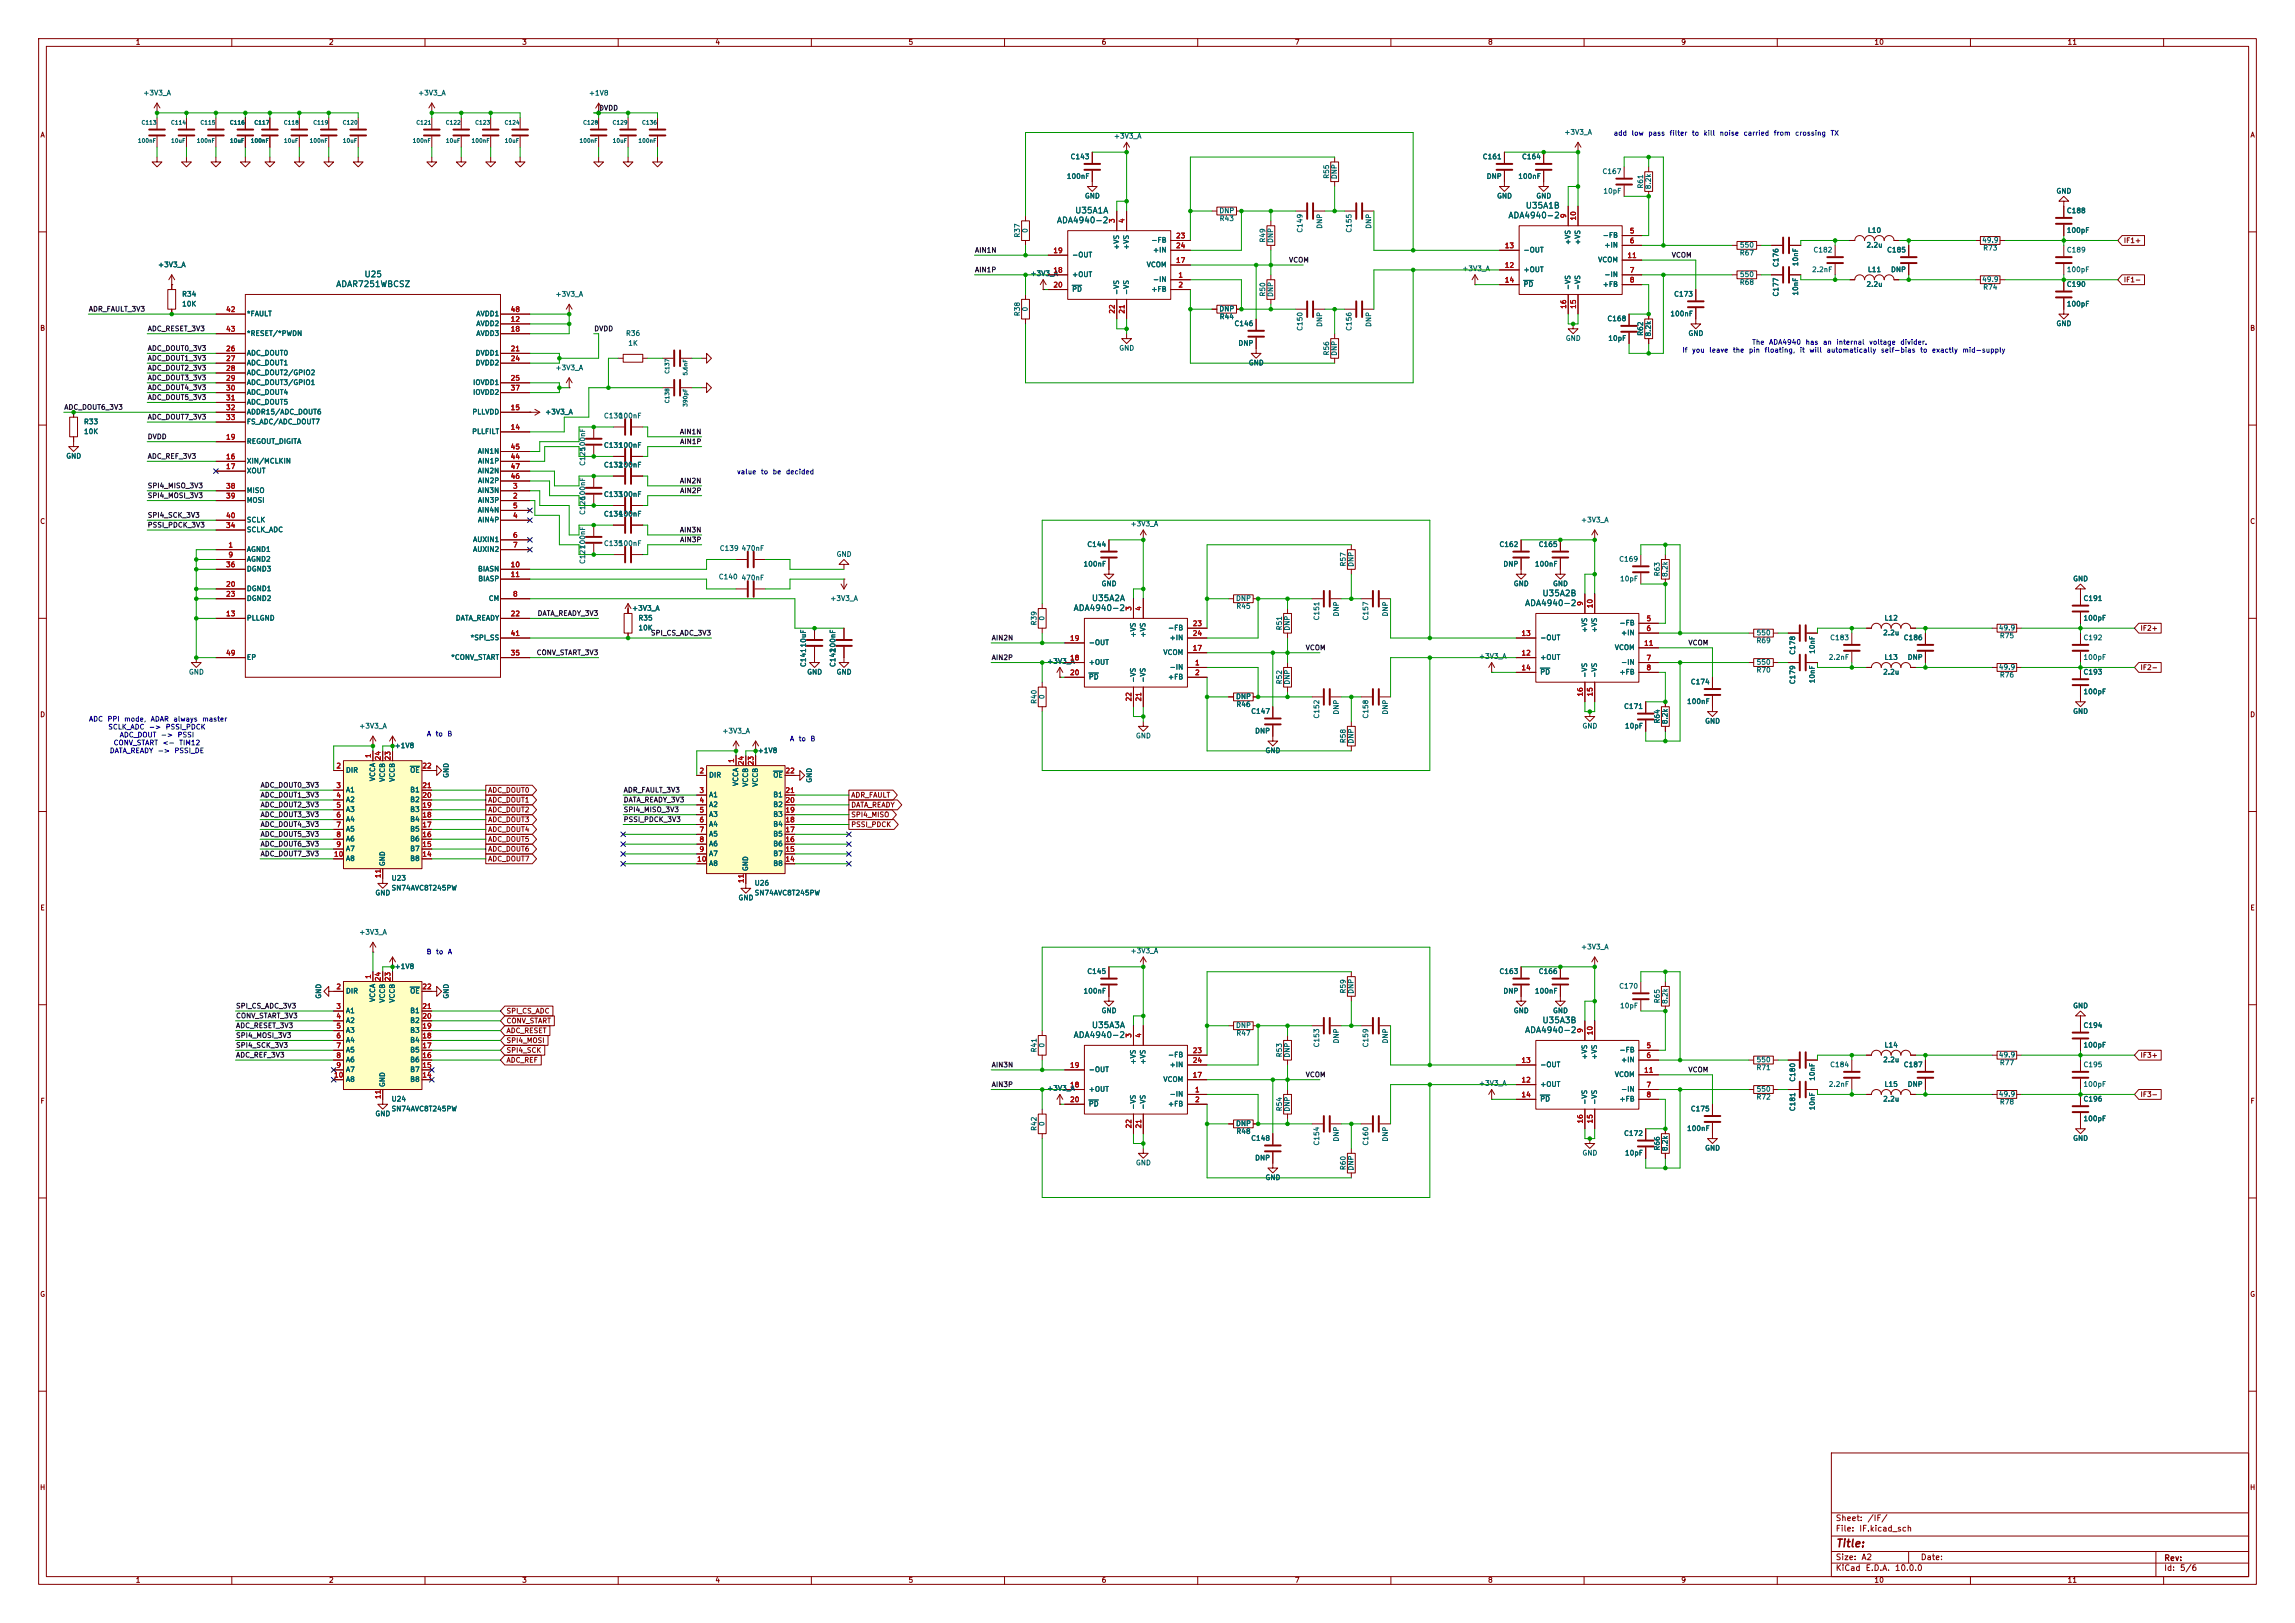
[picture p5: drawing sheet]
<svg xmlns="http://www.w3.org/2000/svg" width="594mm" height="420mm" viewBox="0 0 594 420" stroke-linecap="round" stroke-linejoin="round" font-family="sans-serif">
<defs><g id="words">
<text font-size="2" fill="#840000" x="475" y="400.9">Title:</text>
<g font-size="1.5" fill="#006464">
<text x="273.4" y="58.1">ADA4940-2</text>
<text x="278.1" y="55.6">U35A1A</text>
<text x="390.3" y="56.9">ADA4940-2</text>
<text x="394.8" y="54.3">U35A1B</text>
<text x="86.9" y="74.7">ADAR7251WBCSZ</text>
<text x="94.2" y="72.1">U25</text>
<text x="282.5" y="155.9">U35A2A</text>
<text x="399.1" y="154.7">U35A2B</text>
<text x="277.7" y="158.5">ADA4940-2</text>
<text x="394.6" y="157.2">ADA4940-2</text>
<text x="277.7" y="269">ADA4940-2</text>
<text x="282.5" y="266.4">U35A3A</text>
<text x="394.6" y="267.7">ADA4940-2</text>
<text x="399.1" y="265.2">U35A3B</text>
</g>
<g font-size="1.5" fill="#840000">
<text x="475" y="394">Sheet:</text>
<text x="483.2" y="394">/IF/</text>
<text x="475" y="396.7">File:</text>
<text x="481.1" y="396.7">IF.kicad_sch</text>
<text x="475" y="406.9">KiCad</text>
<text x="475" y="404.1">Size:</text>
<text x="481.7" y="404.1">A2</text>
<text x="482.7" y="406.9">E.D.A.</text>
<text x="490.3" y="406.9">10.0.0</text>
<text x="497" y="404.1">Date:</text>
<text x="560" y="404.3">Rev:</text>
<text x="560" y="406.9">Id:</text>
<text x="564.1" y="406.9">5/6</text>
</g>
<g font-size="1.3" fill="#840000">
<text x="35" y="11.9">1</text>
<text x="85" y="11.9">2</text>
<text x="135" y="11.9">3</text>
<text x="185" y="11.9">4</text>
<text x="235" y="11.9">5</text>
<text x="285" y="11.9">6</text>
<text x="335" y="11.9">7</text>
<text x="385" y="11.9">8</text>
<text x="435" y="11.9">9</text>
<text x="485" y="11.9">10</text>
<text x="535" y="11.9">11</text>
<text x="10.3" y="35.9">A</text>
<text x="582.3" y="35.9">A</text>
<text x="549.6" y="63.2">IF1+</text>
<text x="549.6" y="73.3">IF1-</text>
<text x="10.3" y="85.9">B</text>
<text x="582.3" y="85.9">B</text>
<text x="10.3" y="135.9">C</text>
<text x="582.3" y="135.9">C</text>
<text x="553.9" y="163.5">IF2+</text>
<text x="553.9" y="173.7">IF2-</text>
<text x="10.3" y="185.9">D</text>
<text x="582.3" y="185.9">D</text>
<text x="126.2" y="208">ADC_DOUT1</text>
<text x="126.2" y="205.4">ADC_DOUT0</text>
<text x="220.2" y="209.2">DATA_READY</text>
<text x="220.2" y="206.7">ADR_FAULT</text>
<text x="126.2" y="213">ADC_DOUT3</text>
<text x="126.2" y="215.6">ADC_DOUT4</text>
<text x="126.2" y="210.5">ADC_DOUT2</text>
<text x="220.2" y="214.3">PSSI_PDCK</text>
<text x="220.2" y="211.8">SPI4_MISO</text>
<text x="126.2" y="220.7">ADC_DOUT6</text>
<text x="126.2" y="218.1">ADC_DOUT5</text>
<text x="126.2" y="223.2">ADC_DOUT7</text>
<text x="10.3" y="235.9">E</text>
<text x="582.3" y="235.9">E</text>
<text x="131" y="262.6">SPI_CS_ADC</text>
<text x="131" y="267.7">ADC_RESET</text>
<text x="131" y="265.1">CONV_START</text>
<text x="131" y="275.3">ADC_REF</text>
<text x="131" y="270.2">SPI4_MOSI</text>
<text x="131" y="272.7">SPI4_SCK</text>
<text x="553.9" y="274">IF3+</text>
<text x="10.3" y="285.9">F</text>
<text x="553.9" y="284.2">IF3-</text>
<text x="582.3" y="285.9">F</text>
<text x="10.3" y="335.9">G</text>
<text x="582.3" y="335.9">G</text>
<text x="10.2" y="385.9">H</text>
<text x="582.2" y="385.9">H</text>
<text x="35" y="409.9">1</text>
<text x="85" y="409.9">2</text>
<text x="135" y="409.9">3</text>
<text x="185" y="409.9">4</text>
<text x="235" y="409.9">5</text>
<text x="285" y="409.9">6</text>
<text x="335" y="409.9">7</text>
<text x="385" y="409.9">8</text>
<text x="435" y="409.9">9</text>
<text x="485" y="409.9">10</text>
<text x="535" y="409.9">11</text>
</g>
<g font-size="1.3" fill="#006464">
<text x="37" y="25">+3V3_A</text>
<text x="108.1" y="25">+3V3_A</text>
<text x="152.3" y="25">+1V8</text>
<text x="404.8" y="35.2">+3V3_A</text>
<text x="277" y="41.5">C143</text>
<text x="288.2" y="36.2">+3V3_A</text>
<text x="383.6" y="41.5">C161</text>
<text x="393.8" y="41.5">C164</text>
<text x="276" y="46.6">100nF</text>
<text x="344.3" y="46.4" transform="rotate(-90 344.3 46.4)">R55</text>
<text x="346.3" y="46.5" transform="rotate(-90 346.3 46.5)">DNP</text>
<text x="384.7" y="46.6">DNP</text>
<text x="392.8" y="46.6">100nF</text>
<text x="414.6" y="45.3">C167</text>
<text x="280.7" y="51.7">GND</text>
<text x="387.3" y="51.7">GND</text>
<text x="397.5" y="51.7">GND</text>
<text x="414.9" y="50.4">10pF</text>
<text x="425.6" y="48.9" transform="rotate(-90 425.6 48.9)">R61</text>
<text x="427.6" y="49.1" transform="rotate(-90 427.6 49.1)">8.2k</text>
<text x="532.1" y="50.4">GND</text>
<text x="315.5" y="55.5">DNP</text>
<text x="315.6" y="57.5">R43</text>
<text x="342.5" y="59.3" transform="rotate(-90 342.5 59.3)">DNP</text>
<text x="355.2" y="59.3" transform="rotate(-90 355.2 59.3)">DNP</text>
<text x="534.8" y="55.5">C188</text>
<text x="264.3" y="61.6" transform="rotate(-90 264.3 61.6)">R37</text>
<text x="266.3" y="60.4" transform="rotate(-90 266.3 60.4)">0</text>
<text x="289.9" y="64.8" transform="rotate(-90 289.9 64.8)">+VS</text>
<text x="292.5" y="64.8" transform="rotate(-90 292.5 64.8)">+VS</text>
<text x="297.9" y="63.1">-FB</text>
<text x="298.3" y="65.6">+IN</text>
<text x="327.8" y="62.9" transform="rotate(-90 327.8 62.9)">R49</text>
<text x="329.8" y="63" transform="rotate(-90 329.8 63)">DNP</text>
<text x="337.4" y="60.4" transform="rotate(-90 337.4 60.4)">C149</text>
<text x="350.1" y="60.4" transform="rotate(-90 350.1 60.4)">C155</text>
<text x="394.2" y="65.6">-OUT</text>
<text x="406.8" y="63.5" transform="rotate(-90 406.8 63.5)">+VS</text>
<text x="409.3" y="63.5" transform="rotate(-90 409.3 63.5)">+VS</text>
<text x="414.7" y="61.8">-FB</text>
<text x="415.1" y="64.4">+IN</text>
<text x="450.2" y="64.4">550</text>
<text x="469.2" y="65.6">C182</text>
<text x="483" y="64.4">2.2u</text>
<text x="483.3" y="60.6">L10</text>
<text x="488.3" y="65.6">C185</text>
<text x="512.9" y="63.1">49.9</text>
<text x="513.2" y="65.1">R73</text>
<text x="534.8" y="60.6">100pF</text>
<text x="534.8" y="65.6">C189</text>
<text x="40.8" y="69.4">+3V3_A</text>
<text x="266.6" y="71.7">+3V3_A</text>
<text x="277.4" y="72">+OUT</text>
<text x="277.4" y="66.9">-OUT</text>
<text x="296.7" y="69.4">VCOM</text>
<text x="378.3" y="70.5">+3V3_A</text>
<text x="394.2" y="70.7">+OUT</text>
<text x="413.5" y="68.2">VCOM</text>
<text x="415.1" y="72">-IN</text>
<text x="450.2" y="66.4">R67</text>
<text x="450.2" y="72">550</text>
<text x="460.6" y="69.2" transform="rotate(-90 460.6 69.2)">C176</text>
<text x="465.7" y="69" transform="rotate(-90 465.7 69)">10nF</text>
<text x="468.9" y="70.7">2.2nF</text>
<text x="483.3" y="70.7">L11</text>
<text x="489.3" y="70.7">DNP</text>
<text x="534.8" y="70.7">100pF</text>
<text x="47" y="77.1">R34</text>
<text x="143.7" y="77.1">+3V3_A</text>
<text x="277.4" y="75.8">PD</text>
<text x="289.9" y="76.5" transform="rotate(-90 289.9 76.5)">-VS</text>
<text x="292.5" y="76.5" transform="rotate(-90 292.5 76.5)">-VS</text>
<text x="297.9" y="75.8">+FB</text>
<text x="298.3" y="73.3">-IN</text>
<text x="327.8" y="76.9" transform="rotate(-90 327.8 76.9)">R50</text>
<text x="329.8" y="77" transform="rotate(-90 329.8 77)">DNP</text>
<text x="394.2" y="74.5">PD</text>
<text x="406.8" y="75.2" transform="rotate(-90 406.8 75.2)">-VS</text>
<text x="409.3" y="75.2" transform="rotate(-90 409.3 75.2)">-VS</text>
<text x="414.7" y="74.5">+FB</text>
<text x="433.2" y="77.1">C173</text>
<text x="450.2" y="74">R68</text>
<text x="460.6" y="76.9" transform="rotate(-90 460.6 76.9)">C177</text>
<text x="465.7" y="76.6" transform="rotate(-90 465.7 76.6)">10nF</text>
<text x="483" y="74.5">2.2u</text>
<text x="512.9" y="73.3">49.9</text>
<text x="513.2" y="75.3">R74</text>
<text x="534.8" y="74.5">C190</text>
<text x="47" y="79.6">10K</text>
<text x="63.8" y="82.1">*FAULT</text>
<text x="123.2" y="82.1">AVDD1</text>
<text x="264.3" y="82" transform="rotate(-90 264.3 82)">R38</text>
<text x="266.3" y="80.7" transform="rotate(-90 266.3 80.7)">0</text>
<text x="315.5" y="80.9">DNP</text>
<text x="315.6" y="82.9">R44</text>
<text x="415.9" y="83.4">C168</text>
<text x="432.2" y="82.1">100nF</text>
<text x="534.8" y="79.6">100pF</text>
<text x="63.8" y="87.2">*RESET/*PWDN</text>
<text x="123.2" y="84.7">AVDD2</text>
<text x="123.2" y="87.2">AVDD3</text>
<text x="161.9" y="87.2">R36</text>
<text x="162.5" y="89.8">1K</text>
<text x="319.4" y="84.7">C146</text>
<text x="320.4" y="89.8">DNP</text>
<text x="337.4" y="85.8" transform="rotate(-90 337.4 85.8)">C150</text>
<text x="342.5" y="84.7" transform="rotate(-90 342.5 84.7)">DNP</text>
<text x="350.1" y="85.8" transform="rotate(-90 350.1 85.8)">C156</text>
<text x="355.2" y="84.7" transform="rotate(-90 355.2 84.7)">DNP</text>
<text x="405.1" y="88.5">GND</text>
<text x="416.1" y="88.5">10pF</text>
<text x="425.6" y="87" transform="rotate(-90 425.6 87)">R62</text>
<text x="427.6" y="87.2" transform="rotate(-90 427.6 87.2)">8.2k</text>
<text x="436.9" y="87.2">GND</text>
<text x="532.1" y="84.7">GND</text>
<text x="63.8" y="92.3">ADC_DOUT0</text>
<text x="63.8" y="94.8">ADC_DOUT1</text>
<text x="123" y="92.3">DVDD1</text>
<text x="123" y="94.8">DVDD2</text>
<text x="289.6" y="91">GND</text>
<text x="323.1" y="94.8">GND</text>
<text x="344.3" y="92.1" transform="rotate(-90 344.3 92.1)">R56</text>
<text x="346.3" y="92.2" transform="rotate(-90 346.3 92.2)">DNP</text>
<text x="63.8" y="97.4">ADC_DOUT2/GPIO2</text>
<text x="63.8" y="99.9">ADC_DOUT3/GPIO1</text>
<text x="122.3" y="99.9">IOVDD1</text>
<text x="143.7" y="96.1">+3V3_A</text>
<text x="63.8" y="102.5">ADC_DOUT4</text>
<text x="63.8" y="105">ADC_DOUT5</text>
<text x="63.8" y="107.5">ADDR15/ADC_DOUT6</text>
<text x="122.1" y="107.5">PLLVDD</text>
<text x="122.3" y="102.5">IOVDD2</text>
<text x="141" y="107.5">+3V3_A</text>
<text x="21.6" y="110.1">R33</text>
<text x="21.6" y="112.6">10K</text>
<text x="63.8" y="110.1">FS_ADC/ADC_DOUT7</text>
<text x="122.1" y="112.6">PLLFILT</text>
<text x="156.2" y="108.6">C130</text>
<text x="160" y="108.6">100nF</text>
<text x="17" y="119">GND</text>
<text x="63.8" y="115.2">REGOUT_DIGITA</text>
<text x="123.5" y="117.7">AIN1N</text>
<text x="151.7" y="116.8" transform="rotate(-90 151.7 116.8)">100nF</text>
<text x="156.2" y="116.2">C131</text>
<text x="160" y="116.2">100nF</text>
<text x="63.8" y="120.2">XIN/MCLKIN</text>
<text x="63.8" y="122.8">XOUT</text>
<text x="123.5" y="122.8">AIN2N</text>
<text x="123.6" y="120.2">AIN1P</text>
<text x="123.6" y="125.3">AIN2P</text>
<text x="151.7" y="120.7" transform="rotate(-90 151.7 120.7)">C125</text>
<text x="156.2" y="121.3">C132</text>
<text x="160" y="121.3">100nF</text>
<text x="63.8" y="127.9">MISO</text>
<text x="63.8" y="130.4">MOSI</text>
<text x="123.5" y="127.9">AIN3N</text>
<text x="123.6" y="130.4">AIN3P</text>
<text x="151.7" y="129.5" transform="rotate(-90 151.7 129.5)">100nF</text>
<text x="156.2" y="128.9">C133</text>
<text x="160" y="128.9">100nF</text>
<text x="63.8" y="135.5">SCLK</text>
<text x="123.5" y="132.9">AIN4N</text>
<text x="123.6" y="135.5">AIN4P</text>
<text x="151.7" y="133.4" transform="rotate(-90 151.7 133.4)">C126</text>
<text x="156.2" y="134">C134</text>
<text x="160" y="134">100nF</text>
<text x="292.5" y="136.5">+3V3_A</text>
<text x="409.1" y="135.5">+3V3_A</text>
<text x="63.8" y="143.1">AGND1</text>
<text x="63.8" y="138">SCLK_ADC</text>
<text x="122.3" y="140.6">AUXIN1</text>
<text x="122.3" y="143.1">AUXIN2</text>
<text x="151.7" y="142.2" transform="rotate(-90 151.7 142.2)">100nF</text>
<text x="156.2" y="141.6">C135</text>
<text x="160" y="141.6">100nF</text>
<text x="186.2" y="142.8">C139</text>
<text x="191.8" y="142.8">470nF</text>
<text x="281.3" y="141.8">C144</text>
<text x="388" y="141.8">C162</text>
<text x="398.1" y="141.8">C165</text>
<text x="63.8" y="145.6">AGND2</text>
<text x="63.8" y="148.2">DGND3</text>
<text x="123.6" y="148.2">BIASN</text>
<text x="151.7" y="146.1" transform="rotate(-90 151.7 146.1)">C127</text>
<text x="216.4" y="144.4">GND</text>
<text x="280.3" y="146.9">100nF</text>
<text x="348.6" y="146.7" transform="rotate(-90 348.6 146.7)">R57</text>
<text x="350.6" y="146.8" transform="rotate(-90 350.6 146.8)">DNP</text>
<text x="389" y="146.9">DNP</text>
<text x="397.1" y="146.9">100nF</text>
<text x="418.9" y="145.6">C169</text>
<text x="429.9" y="149.3" transform="rotate(-90 429.9 149.3)">R63</text>
<text x="431.9" y="149.4" transform="rotate(-90 431.9 149.4)">8.2k</text>
<text x="63.8" y="153.3">DGND1</text>
<text x="63.8" y="155.8">DGND2</text>
<text x="123.6" y="150.7">BIASP</text>
<text x="126.4" y="155.8">CM</text>
<text x="185.9" y="150.2">C140</text>
<text x="191.8" y="150.5">470nF</text>
<text x="214.8" y="155.8">+3V3_A</text>
<text x="285" y="152">GND</text>
<text x="319.8" y="155.8">DNP</text>
<text x="391.7" y="152">GND</text>
<text x="401.8" y="152">GND</text>
<text x="419.2" y="150.7">10pF</text>
<text x="536.4" y="150.7">GND</text>
<text x="539.1" y="155.8">C191</text>
<text x="63.8" y="160.9">PLLGND</text>
<text x="117.8" y="160.9">DATA_READY</text>
<text x="163.5" y="158.3">+3V3_A</text>
<text x="165.1" y="160.9">R35</text>
<text x="268.6" y="162" transform="rotate(-90 268.6 162)">R39</text>
<text x="270.6" y="160.7" transform="rotate(-90 270.6 160.7)">0</text>
<text x="319.9" y="157.8">R45</text>
<text x="341.7" y="160.7" transform="rotate(-90 341.7 160.7)">C151</text>
<text x="346.8" y="159.7" transform="rotate(-90 346.8 159.7)">DNP</text>
<text x="354.4" y="160.7" transform="rotate(-90 354.4 160.7)">C157</text>
<text x="359.5" y="159.7" transform="rotate(-90 359.5 159.7)">DNP</text>
<text x="487.6" y="160.9">L12</text>
<text x="539.1" y="160.9">100pF</text>
<text x="121.6" y="166">*SPI_SS</text>
<text x="165.1" y="163.4">10K</text>
<text x="281.7" y="167.2">-OUT</text>
<text x="294.2" y="165.1" transform="rotate(-90 294.2 165.1)">+VS</text>
<text x="296.8" y="165.1" transform="rotate(-90 296.8 165.1)">+VS</text>
<text x="302.2" y="163.4">-FB</text>
<text x="302.6" y="166">+IN</text>
<text x="332.1" y="163.2" transform="rotate(-90 332.1 163.2)">R51</text>
<text x="334.1" y="163.3" transform="rotate(-90 334.1 163.3)">DNP</text>
<text x="398.5" y="166">-OUT</text>
<text x="411.1" y="163.8" transform="rotate(-90 411.1 163.8)">+VS</text>
<text x="413.6" y="163.8" transform="rotate(-90 413.6 163.8)">+VS</text>
<text x="419" y="162.2">-FB</text>
<text x="419.5" y="164.7">+IN</text>
<text x="454.5" y="166.7">R69</text>
<text x="454.5" y="164.7">550</text>
<text x="473.6" y="166">C183</text>
<text x="487.3" y="164.7">2.2u</text>
<text x="492.6" y="166">C186</text>
<text x="517.2" y="163.4">49.9</text>
<text x="517.5" y="165.5">R75</text>
<text x="539.1" y="166">C192</text>
<text x="63.8" y="171">EP</text>
<text x="116.6" y="171">*CONV_START</text>
<text x="208.9" y="172.8" transform="rotate(-90 208.9 172.8)">C14110uF</text>
<text x="216.5" y="172.8" transform="rotate(-90 216.5 172.8)">C142</text>
<text x="216.5" y="168.9" transform="rotate(-90 216.5 168.9)">100nF</text>
<text x="270.9" y="172.1">+3V3_A</text>
<text x="281.7" y="172.3">+OUT</text>
<text x="301" y="169.8">VCOM</text>
<text x="302.6" y="173.6">-IN</text>
<text x="382.7" y="170.8">+3V3_A</text>
<text x="398.5" y="171">+OUT</text>
<text x="417.8" y="168.5">VCOM</text>
<text x="419.5" y="172.3">-IN</text>
<text x="454.5" y="172.3">550</text>
<text x="464.9" y="169.6" transform="rotate(-90 464.9 169.6)">C178</text>
<text x="470" y="169.3" transform="rotate(-90 470 169.3)">10nF</text>
<text x="473.2" y="171">2.2nF</text>
<text x="487.6" y="171">L13</text>
<text x="493.6" y="171">DNP</text>
<text x="517.2" y="173.6">49.9</text>
<text x="539.1" y="171">100pF</text>
<text x="48.8" y="174.9">GND</text>
<text x="208.8" y="174.9">GND</text>
<text x="216.4" y="174.9">GND</text>
<text x="281.7" y="176.1">PD</text>
<text x="294.2" y="176.8" transform="rotate(-90 294.2 176.8)">-VS</text>
<text x="296.8" y="176.8" transform="rotate(-90 296.8 176.8)">-VS</text>
<text x="302.2" y="176.1">+FB</text>
<text x="332.1" y="177.2" transform="rotate(-90 332.1 177.2)">R52</text>
<text x="334.1" y="177.3" transform="rotate(-90 334.1 177.3)">DNP</text>
<text x="398.5" y="174.9">PD</text>
<text x="411.1" y="175.5" transform="rotate(-90 411.1 175.5)">-VS</text>
<text x="413.6" y="175.5" transform="rotate(-90 413.6 175.5)">-VS</text>
<text x="419" y="174.9">+FB</text>
<text x="437.5" y="177.4">C174</text>
<text x="454.5" y="174.3">R70</text>
<text x="464.9" y="177.2" transform="rotate(-90 464.9 177.2)">C179</text>
<text x="470" y="177" transform="rotate(-90 470 177)">10nF</text>
<text x="487.3" y="174.9">2.2u</text>
<text x="517.5" y="175.6">R76</text>
<text x="539.1" y="174.9">C193</text>
<text x="539.1" y="179.9">100pF</text>
<text x="268.6" y="182.3" transform="rotate(-90 268.6 182.3)">R40</text>
<text x="270.6" y="181" transform="rotate(-90 270.6 181)">0</text>
<text x="319.8" y="181.2">DNP</text>
<text x="319.9" y="183.2">R46</text>
<text x="323.7" y="185">C147</text>
<text x="346.8" y="185.1" transform="rotate(-90 346.8 185.1)">DNP</text>
<text x="359.5" y="185.1" transform="rotate(-90 359.5 185.1)">DNP</text>
<text x="420.2" y="183.7">C171</text>
<text x="436.5" y="182.5">100nF</text>
<text x="536.4" y="185">GND</text>
<text x="92.9" y="188.8">+3V3_A</text>
<text x="186.8" y="190.1">+3V3_A</text>
<text x="293.9" y="191.4">GND</text>
<text x="324.7" y="190.1">DNP</text>
<text x="341.7" y="186.1" transform="rotate(-90 341.7 186.1)">C152</text>
<text x="354.4" y="186.1" transform="rotate(-90 354.4 186.1)">C158</text>
<text x="409.4" y="188.8">GND</text>
<text x="420.5" y="188.8">10pF</text>
<text x="429.9" y="187.4" transform="rotate(-90 429.9 187.4)">R64</text>
<text x="431.9" y="187.5" transform="rotate(-90 431.9 187.5)">8.2k</text>
<text x="441.2" y="187.6">GND</text>
<text x="102" y="193.9">+1V8</text>
<text x="196" y="195.2">+1V8</text>
<text x="327.4" y="195.2">GND</text>
<text x="348.6" y="192.4" transform="rotate(-90 348.6 192.4)">R58</text>
<text x="350.6" y="192.5" transform="rotate(-90 350.6 192.5)">DNP</text>
<text x="89.4" y="200.3">DIR</text>
<text x="97.4" y="202.3" transform="rotate(-90 97.4 202.3)">VCCA</text>
<text x="99.9" y="202.5" transform="rotate(-90 99.9 202.5)">VCCB</text>
<text x="102.5" y="202.5" transform="rotate(-90 102.5 202.5)">VCCB</text>
<text x="106" y="200.3">OE</text>
<text x="116.4" y="201.4" transform="rotate(-90 116.4 201.4)">GND</text>
<text x="183.4" y="201.5">DIR</text>
<text x="191.4" y="203.5" transform="rotate(-90 191.4 203.5)">VCCA</text>
<text x="193.9" y="203.7" transform="rotate(-90 193.9 203.7)">VCCB</text>
<text x="196.4" y="203.7" transform="rotate(-90 196.4 203.7)">VCCB</text>
<text x="200" y="201.5">OE</text>
<text x="210.4" y="202.7" transform="rotate(-90 210.4 202.7)">GND</text>
<text x="89.4" y="205.3">A1</text>
<text x="89.4" y="207.9">A2</text>
<text x="106" y="207.9">B2</text>
<text x="106" y="205.3">B1</text>
<text x="183.4" y="206.6">A1</text>
<text x="183.4" y="209.1">A2</text>
<text x="200" y="209.1">B2</text>
<text x="200" y="206.6">B1</text>
<text x="89.4" y="210.4">A3</text>
<text x="89.4" y="213">A4</text>
<text x="89.4" y="215.5">A5</text>
<text x="106" y="215.5">B5</text>
<text x="106" y="213">B4</text>
<text x="106" y="210.4">B3</text>
<text x="183.4" y="211.7">A3</text>
<text x="183.4" y="214.2">A4</text>
<text x="200" y="214.2">B4</text>
<text x="200" y="211.7">B3</text>
<text x="89.4" y="218">A6</text>
<text x="89.4" y="220.6">A7</text>
<text x="106" y="220.6">B7</text>
<text x="106" y="218">B6</text>
<text x="183.4" y="216.8">A5</text>
<text x="183.4" y="219.3">A6</text>
<text x="183.4" y="221.8">A7</text>
<text x="200" y="221.8">B7</text>
<text x="200" y="219.3">B6</text>
<text x="200" y="216.8">B5</text>
<text x="89.4" y="223.1">A8</text>
<text x="99.9" y="224.3" transform="rotate(-90 99.9 224.3)">GND</text>
<text x="106" y="223.1">B8</text>
<text x="183.4" y="224.4">A8</text>
<text x="193.9" y="225.6" transform="rotate(-90 193.9 225.6)">GND</text>
<text x="200" y="224.4">B8</text>
<text x="97" y="232">GND</text>
<text x="101.2" y="228.2">U23</text>
<text x="101.2" y="230.7">SN74AVC8T245PW</text>
<text x="191" y="233.3">GND</text>
<text x="195.2" y="229.5">U26</text>
<text x="195.2" y="232">SN74AVC8T245PW</text>
<text x="92.9" y="242.2">+3V3_A</text>
<text x="409.1" y="246">+3V3_A</text>
<text x="102" y="251.1">+1V8</text>
<text x="292.5" y="247">+3V3_A</text>
<text x="89.4" y="257.4">DIR</text>
<text x="106" y="257.4">OE</text>
<text x="280.3" y="257.4">100nF</text>
<text x="281.3" y="252.3">C145</text>
<text x="348.6" y="257.2" transform="rotate(-90 348.6 257.2)">R59</text>
<text x="350.6" y="257.3" transform="rotate(-90 350.6 257.3)">DNP</text>
<text x="388" y="252.3">C163</text>
<text x="389" y="257.4">DNP</text>
<text x="397.1" y="257.4">100nF</text>
<text x="398.1" y="252.3">C166</text>
<text x="418.9" y="256.1">C170</text>
<text x="83.4" y="258.6" transform="rotate(-90 83.4 258.6)">GND</text>
<text x="89.4" y="262.5">A1</text>
<text x="97.4" y="259.4" transform="rotate(-90 97.4 259.4)">VCCA</text>
<text x="99.9" y="259.6" transform="rotate(-90 99.9 259.6)">VCCB</text>
<text x="102.5" y="259.6" transform="rotate(-90 102.5 259.6)">VCCB</text>
<text x="106" y="262.5">B1</text>
<text x="116.4" y="258.6" transform="rotate(-90 116.4 258.6)">GND</text>
<text x="285" y="262.5">GND</text>
<text x="391.7" y="262.5">GND</text>
<text x="401.8" y="262.5">GND</text>
<text x="419.2" y="261.2">10pF</text>
<text x="429.9" y="259.8" transform="rotate(-90 429.9 259.8)">R65</text>
<text x="431.9" y="259.9" transform="rotate(-90 431.9 259.9)">8.2k</text>
<text x="536.4" y="261.2">GND</text>
<text x="89.4" y="265">A2</text>
<text x="89.4" y="267.6">A3</text>
<text x="106" y="267.6">B3</text>
<text x="106" y="265">B2</text>
<text x="319.8" y="266.3">DNP</text>
<text x="319.9" y="268.3">R47</text>
<text x="539.1" y="266.3">C194</text>
<text x="89.4" y="270.1">A4</text>
<text x="89.4" y="272.6">A5</text>
<text x="89.4" y="275.2">A6</text>
<text x="106" y="275.2">B6</text>
<text x="106" y="272.6">B5</text>
<text x="106" y="270.1">B4</text>
<text x="268.6" y="272.5" transform="rotate(-90 268.6 272.5)">R41</text>
<text x="270.6" y="271.2" transform="rotate(-90 270.6 271.2)">0</text>
<text x="294.2" y="275.6" transform="rotate(-90 294.2 275.6)">+VS</text>
<text x="296.8" y="275.6" transform="rotate(-90 296.8 275.6)">+VS</text>
<text x="302.2" y="273.9">-FB</text>
<text x="332.1" y="273.7" transform="rotate(-90 332.1 273.7)">R53</text>
<text x="334.1" y="273.8" transform="rotate(-90 334.1 273.8)">DNP</text>
<text x="341.7" y="271.2" transform="rotate(-90 341.7 271.2)">C153</text>
<text x="346.8" y="270.1" transform="rotate(-90 346.8 270.1)">DNP</text>
<text x="354.4" y="271.2" transform="rotate(-90 354.4 271.2)">C159</text>
<text x="359.5" y="270.1" transform="rotate(-90 359.5 270.1)">DNP</text>
<text x="411.1" y="274.3" transform="rotate(-90 411.1 274.3)">+VS</text>
<text x="413.6" y="274.3" transform="rotate(-90 413.6 274.3)">+VS</text>
<text x="419" y="272.6">-FB</text>
<text x="419.5" y="275.2">+IN</text>
<text x="454.5" y="275.2">550</text>
<text x="487.3" y="275.2">2.2u</text>
<text x="487.6" y="271.4">L14</text>
<text x="517.2" y="273.9">49.9</text>
<text x="517.5" y="275.9">R77</text>
<text x="539.1" y="271.4">100pF</text>
<text x="89.4" y="277.7">A7</text>
<text x="89.4" y="280.3">A8</text>
<text x="99.9" y="281.4" transform="rotate(-90 99.9 281.4)">GND</text>
<text x="106" y="280.3">B8</text>
<text x="106" y="277.7">B7</text>
<text x="281.7" y="277.7">-OUT</text>
<text x="301" y="280.3">VCOM</text>
<text x="302.6" y="276.5">+IN</text>
<text x="382.7" y="281.3">+3V3_A</text>
<text x="398.5" y="281.5">+OUT</text>
<text x="398.5" y="276.5">-OUT</text>
<text x="417.8" y="279">VCOM</text>
<text x="454.5" y="277.2">R71</text>
<text x="464.9" y="280.1" transform="rotate(-90 464.9 280.1)">C180</text>
<text x="470" y="279.8" transform="rotate(-90 470 279.8)">10nF</text>
<text x="473.2" y="281.5">2.2nF</text>
<text x="473.6" y="276.5">C184</text>
<text x="487.6" y="281.5">L15</text>
<text x="492.6" y="276.5">C187</text>
<text x="493.6" y="281.5">DNP</text>
<text x="539.1" y="276.5">C195</text>
<text x="539.1" y="281.5">100pF</text>
<text x="101.2" y="285.3">U24</text>
<text x="101.2" y="287.9">SN74AVC8T245PW</text>
<text x="270.9" y="282.5">+3V3_A</text>
<text x="281.7" y="282.8">+OUT</text>
<text x="281.7" y="286.6">PD</text>
<text x="294.2" y="287.3" transform="rotate(-90 294.2 287.3)">-VS</text>
<text x="296.8" y="287.3" transform="rotate(-90 296.8 287.3)">-VS</text>
<text x="302.2" y="286.6">+FB</text>
<text x="302.6" y="284.1">-IN</text>
<text x="332.1" y="287.7" transform="rotate(-90 332.1 287.7)">R54</text>
<text x="334.1" y="287.8" transform="rotate(-90 334.1 287.8)">DNP</text>
<text x="398.5" y="285.3">PD</text>
<text x="411.1" y="286" transform="rotate(-90 411.1 286)">-VS</text>
<text x="413.6" y="286" transform="rotate(-90 413.6 286)">-VS</text>
<text x="419" y="285.3">+FB</text>
<text x="419.5" y="282.8">-IN</text>
<text x="437.5" y="287.9">C175</text>
<text x="454.5" y="284.8">R72</text>
<text x="454.5" y="282.8">550</text>
<text x="464.9" y="287.7" transform="rotate(-90 464.9 287.7)">C181</text>
<text x="470" y="287.4" transform="rotate(-90 470 287.4)">10nF</text>
<text x="487.3" y="285.3">2.2u</text>
<text x="517.2" y="284.1">49.9</text>
<text x="517.5" y="286.1">R78</text>
<text x="539.1" y="285.3">C196</text>
<text x="97" y="289.2">GND</text>
<text x="268.6" y="292.8" transform="rotate(-90 268.6 292.8)">R42</text>
<text x="270.6" y="291.5" transform="rotate(-90 270.6 291.5)">0</text>
<text x="319.8" y="291.7">DNP</text>
<text x="319.9" y="293.7">R48</text>
<text x="436.5" y="293">100nF</text>
<text x="539.1" y="290.4">100pF</text>
<text x="323.7" y="295.5">C148</text>
<text x="341.7" y="296.6" transform="rotate(-90 341.7 296.6)">C154</text>
<text x="346.8" y="295.5" transform="rotate(-90 346.8 295.5)">DNP</text>
<text x="354.4" y="296.6" transform="rotate(-90 354.4 296.6)">C160</text>
<text x="359.5" y="295.5" transform="rotate(-90 359.5 295.5)">DNP</text>
<text x="409.4" y="299.3">GND</text>
<text x="420.2" y="294.2">C172</text>
<text x="420.5" y="299.3">10pF</text>
<text x="429.9" y="297.9" transform="rotate(-90 429.9 297.9)">R66</text>
<text x="431.9" y="298" transform="rotate(-90 431.9 298)">8.2k</text>
<text x="441.2" y="298">GND</text>
<text x="536.4" y="295.5">GND</text>
<text x="293.9" y="301.9">GND</text>
<text x="324.7" y="300.6">DNP</text>
<text x="327.4" y="305.7">GND</text>
<text x="348.6" y="302.9" transform="rotate(-90 348.6 302.9)">R60</text>
<text x="350.6" y="303" transform="rotate(-90 350.6 303)">DNP</text>
</g>
<g font-size="1.3" fill="#0f0f0f">
<text x="154.9" y="28.9">DVDD</text>
<text x="252.2" y="65.7">AIN1N</text>
<text x="252.2" y="70.8">AIN1P</text>
<text x="333.5" y="68.2">VCOM</text>
<text x="432.6" y="67">VCOM</text>
<text x="22.9" y="80.9">ADR_FAULT_3V3</text>
<text x="38.1" y="86">ADC_RESET_3V3</text>
<text x="153.7" y="86">DVDD</text>
<text x="38.1" y="91.1">ADC_DOUT0_3V3</text>
<text x="38.1" y="93.6">ADC_DOUT1_3V3</text>
<text x="38.1" y="98.7">ADC_DOUT3_3V3</text>
<text x="38.1" y="101.3">ADC_DOUT4_3V3</text>
<text x="38.1" y="96.2">ADC_DOUT2_3V3</text>
<text x="16.5" y="106.3">ADC_DOUT6_3V3</text>
<text x="38.1" y="103.8">ADC_DOUT5_3V3</text>
<text x="38.1" y="108.9">ADC_DOUT7_3V3</text>
<text x="38.1" y="114">DVDD</text>
<text x="175.8" y="112.7">AIN1N</text>
<text x="38.1" y="119">ADC_REF_3V3</text>
<text x="175.9" y="115.2">AIN1P</text>
<text x="175.8" y="125.4">AIN2N</text>
<text x="38.1" y="126.7">SPI4_MISO_3V3</text>
<text x="38.1" y="129.2">SPI4_MOSI_3V3</text>
<text x="175.9" y="127.9">AIN2P</text>
<text x="38.1" y="134.3">SPI4_SCK_3V3</text>
<text x="38.1" y="136.8">PSSI_PDCK_3V3</text>
<text x="175.8" y="138.1">AIN3N</text>
<text x="175.9" y="140.6">AIN3P</text>
<text x="139" y="159.7">DATA_READY_3V3</text>
<text x="168.3" y="164.8">SPI_CS_ADC_3V3</text>
<text x="256.5" y="166">AIN2N</text>
<text x="436.9" y="167.3">VCOM</text>
<text x="138.8" y="169.8">CONV_START_3V3</text>
<text x="256.5" y="171.1">AIN2P</text>
<text x="337.8" y="168.6">VCOM</text>
<text x="67.3" y="209.2">ADC_DOUT2_3V3</text>
<text x="67.3" y="206.7">ADC_DOUT1_3V3</text>
<text x="67.3" y="204.1">ADC_DOUT0_3V3</text>
<text x="161.3" y="205.4">ADR_FAULT_3V3</text>
<text x="161.3" y="207.9">DATA_READY_3V3</text>
<text x="67.3" y="214.3">ADC_DOUT4_3V3</text>
<text x="67.3" y="211.7">ADC_DOUT3_3V3</text>
<text x="161.3" y="210.5">SPI4_MISO_3V3</text>
<text x="161.3" y="213">PSSI_PDCK_3V3</text>
<text x="67.3" y="216.8">ADC_DOUT5_3V3</text>
<text x="67.3" y="221.9">ADC_DOUT7_3V3</text>
<text x="67.3" y="219.4">ADC_DOUT6_3V3</text>
<text x="61" y="263.8">CONV_START_3V3</text>
<text x="61" y="261.3">SPI_CS_ADC_3V3</text>
<text x="61" y="268.9">SPI4_MOSI_3V3</text>
<text x="61" y="266.4">ADC_RESET_3V3</text>
<text x="61" y="274">ADC_REF_3V3</text>
<text x="61" y="271.4">SPI4_SCK_3V3</text>
<text x="256.5" y="281.6">AIN3P</text>
<text x="256.5" y="276.5">AIN3N</text>
<text x="337.8" y="279.1">VCOM</text>
<text x="436.9" y="277.8">VCOM</text>
</g>
<g font-size="1.3" fill="#0000c2">
<text x="417.5" y="35.4">add</text>
<text x="422.2" y="35.4">low</text>
<text x="426.5" y="35.4">pass</text>
<text x="432" y="35.4">filter</text>
<text x="437.8" y="35.4">to</text>
<text x="440.8" y="35.4">kill</text>
<text x="445" y="35.4">noise</text>
<text x="451.1" y="35.4">carried</text>
<text x="459" y="35.4">from</text>
<text x="464.5" y="35.4">crossing</text>
<text x="473.6" y="35.4">TX</text>
<text x="453.4" y="89.5">The</text>
<text x="457.7" y="89.5">ADA4940</text>
<text x="467.2" y="89.5">has</text>
<text x="471.7" y="89.5">an</text>
<text x="475.2" y="89.5">internal</text>
<text x="483.7" y="89.5">voltage</text>
<text x="491.7" y="89.5">divider.</text>
<text x="435.3" y="91.6">If</text>
<text x="437.8" y="91.6">you</text>
<text x="442.3" y="91.6">leave</text>
<text x="448.4" y="91.6">the</text>
<text x="452.5" y="91.6">pin</text>
<text x="456.6" y="91.6">floating,</text>
<text x="465.7" y="91.6">it</text>
<text x="468.2" y="91.6">will</text>
<text x="472.6" y="91.6">automatically</text>
<text x="486.7" y="91.6">self-bias</text>
<text x="496.9" y="91.6">to</text>
<text x="499.9" y="91.6">exactly</text>
<text x="507.8" y="91.6">mid-supply</text>
<text x="190.6" y="123">value</text>
<text x="196.8" y="123">to</text>
<text x="199.9" y="123">be</text>
<text x="203.3" y="123">decided</text>
<text x="22.9" y="187">ADC</text>
<text x="27.7" y="187">PPI</text>
<text x="27.9" y="189.1">SCLK_ADC</text>
<text x="30.9" y="191.1">ADC_DOUT</text>
<text x="32" y="187">mode,</text>
<text x="38.4" y="189.1">-&gt;</text>
<text x="38.9" y="187">ADAR</text>
<text x="41.5" y="191.1">-&gt;</text>
<text x="42.7" y="189.1">PSSI_PDCK</text>
<text x="44.8" y="187">always</text>
<text x="45.8" y="191.1">PSSI</text>
<text x="52.2" y="187">master</text>
<text x="110.4" y="190.9">A</text>
<text x="112.6" y="190.9">to</text>
<text x="115.7" y="190.9">B</text>
<text x="28.3" y="195.2">DATA_READY</text>
<text x="29.3" y="193.2">CONV_START</text>
<text x="40.7" y="195.2">-&gt;</text>
<text x="41.9" y="193.2">&lt;-</text>
<text x="45" y="195.2">PSSI_DE</text>
<text x="46.3" y="193.2">TIM12</text>
<text x="204.3" y="192.1">A</text>
<text x="206.6" y="192.1">to</text>
<text x="209.6" y="192.1">B</text>
<text x="110.3" y="247.2">B</text>
<text x="112.7" y="247.2">to</text>
<text x="115.8" y="247.2">A</text>
</g>
<g font-size="1.3" fill="#a90000">
<text x="288.8" y="57.9" transform="rotate(-90 288.8 57.9)">3</text>
<text x="291.3" y="57.9" transform="rotate(-90 291.3 57.9)">4</text>
<text x="405.6" y="56.6" transform="rotate(-90 405.6 56.6)">9</text>
<text x="408.2" y="57.2" transform="rotate(-90 408.2 57.2)">10</text>
<text x="272.5" y="65.8">19</text>
<text x="304.3" y="62">23</text>
<text x="304.3" y="64.5">24</text>
<text x="389.3" y="64.5">13</text>
<text x="421.7" y="60.7">5</text>
<text x="421.7" y="63.2">6</text>
<text x="272.5" y="70.9">18</text>
<text x="304.3" y="68.3">17</text>
<text x="389.3" y="69.6">12</text>
<text x="421.1" y="67.1">11</text>
<text x="421.7" y="70.9">7</text>
<text x="272.5" y="74.7">20</text>
<text x="304.9" y="72.1">1</text>
<text x="304.9" y="74.7">2</text>
<text x="389.3" y="73.4">14</text>
<text x="421.7" y="73.4">8</text>
<text x="58.4" y="81">42</text>
<text x="132" y="83.6">12</text>
<text x="132" y="81">48</text>
<text x="288.8" y="81.3" transform="rotate(-90 288.8 81.3)">22</text>
<text x="291.3" y="81.3" transform="rotate(-90 291.3 81.3)">21</text>
<text x="405.6" y="80.1" transform="rotate(-90 405.6 80.1)">16</text>
<text x="408.2" y="80.1" transform="rotate(-90 408.2 80.1)">15</text>
<text x="58.4" y="86.1">43</text>
<text x="132" y="86.1">18</text>
<text x="58.4" y="91.2">26</text>
<text x="58.4" y="93.7">27</text>
<text x="132" y="91.2">21</text>
<text x="132" y="93.7">24</text>
<text x="58.4" y="96.3">28</text>
<text x="58.4" y="98.8">29</text>
<text x="58.4" y="101.3">30</text>
<text x="132" y="98.8">25</text>
<text x="132" y="101.3">37</text>
<text x="58.4" y="103.9">31</text>
<text x="58.4" y="106.4">32</text>
<text x="132" y="106.4">15</text>
<text x="58.4" y="109">33</text>
<text x="132" y="111.5">14</text>
<text x="58.4" y="119.1">16</text>
<text x="58.4" y="114">19</text>
<text x="132" y="119.1">44</text>
<text x="132" y="116.6">45</text>
<text x="58.4" y="121.7">17</text>
<text x="132" y="124.2">46</text>
<text x="132" y="121.7">47</text>
<text x="58.4" y="126.7">38</text>
<text x="58.4" y="129.3">39</text>
<text x="132.6" y="129.3">2</text>
<text x="132.6" y="126.7">3</text>
<text x="132.6" y="131.8">5</text>
<text x="58.4" y="136.9">34</text>
<text x="58.4" y="134.4">40</text>
<text x="132.6" y="134.4">4</text>
<text x="59" y="142">1</text>
<text x="132.6" y="139.4">6</text>
<text x="132.6" y="142">7</text>
<text x="58.4" y="147.1">36</text>
<text x="59" y="144.5">9</text>
<text x="132" y="147.1">10</text>
<text x="132" y="149.6">11</text>
<text x="58.4" y="152.1">20</text>
<text x="58.4" y="154.7">23</text>
<text x="132.6" y="154.7">8</text>
<text x="58.4" y="159.8">13</text>
<text x="132" y="159.8">22</text>
<text x="293.1" y="158.2" transform="rotate(-90 293.1 158.2)">3</text>
<text x="295.7" y="158.2" transform="rotate(-90 295.7 158.2)">4</text>
<text x="410" y="156.9" transform="rotate(-90 410 156.9)">9</text>
<text x="412.5" y="157.5" transform="rotate(-90 412.5 157.5)">10</text>
<text x="426" y="161">5</text>
<text x="132" y="164.8">41</text>
<text x="276.8" y="166.1">19</text>
<text x="308.6" y="162.3">23</text>
<text x="308.6" y="164.8">24</text>
<text x="393.7" y="164.8">13</text>
<text x="425.4" y="167.4">11</text>
<text x="426" y="163.6">6</text>
<text x="58.4" y="169.9">49</text>
<text x="132" y="169.9">35</text>
<text x="276.8" y="171.2">18</text>
<text x="308.6" y="168.7">17</text>
<text x="309.2" y="172.5">1</text>
<text x="393.7" y="169.9">12</text>
<text x="393.7" y="173.7">14</text>
<text x="426" y="171.2">7</text>
<text x="426" y="173.7">8</text>
<text x="276.8" y="175">20</text>
<text x="309.2" y="175">2</text>
<text x="293.1" y="181.7" transform="rotate(-90 293.1 181.7)">22</text>
<text x="295.7" y="181.7" transform="rotate(-90 295.7 181.7)">21</text>
<text x="410" y="180.4" transform="rotate(-90 410 180.4)">16</text>
<text x="412.5" y="180.4" transform="rotate(-90 412.5 180.4)">15</text>
<text x="96.3" y="196.3" transform="rotate(-90 96.3 196.3)">1</text>
<text x="98.8" y="196.9" transform="rotate(-90 98.8 196.9)">24</text>
<text x="101.3" y="196.9" transform="rotate(-90 101.3 196.9)">23</text>
<text x="190.2" y="197.6" transform="rotate(-90 190.2 197.6)">1</text>
<text x="86.9" y="199.1">2</text>
<text x="109.2" y="199.1">22</text>
<text x="180.9" y="200.4">2</text>
<text x="192.8" y="198.2" transform="rotate(-90 192.8 198.2)">24</text>
<text x="195.3" y="198.2" transform="rotate(-90 195.3 198.2)">23</text>
<text x="203.2" y="200.4">22</text>
<text x="86.9" y="204.2">3</text>
<text x="86.9" y="206.8">4</text>
<text x="86.9" y="209.3">5</text>
<text x="109.2" y="209.3">19</text>
<text x="109.2" y="206.8">20</text>
<text x="109.2" y="204.2">21</text>
<text x="180.9" y="205.5">3</text>
<text x="180.9" y="208">4</text>
<text x="203.2" y="208">20</text>
<text x="203.2" y="205.5">21</text>
<text x="86.9" y="211.8">6</text>
<text x="86.9" y="214.4">7</text>
<text x="109.2" y="214.4">17</text>
<text x="109.2" y="211.8">18</text>
<text x="180.9" y="210.6">5</text>
<text x="180.9" y="213.1">6</text>
<text x="180.9" y="215.6">7</text>
<text x="203.2" y="215.6">17</text>
<text x="203.2" y="213.1">18</text>
<text x="203.2" y="210.6">19</text>
<text x="86.3" y="222">10</text>
<text x="86.9" y="216.9">8</text>
<text x="86.9" y="219.5">9</text>
<text x="109.2" y="222">14</text>
<text x="109.2" y="219.5">15</text>
<text x="109.2" y="216.9">16</text>
<text x="180.9" y="218.2">8</text>
<text x="180.9" y="220.7">9</text>
<text x="203.2" y="220.7">15</text>
<text x="203.2" y="218.2">16</text>
<text x="98.8" y="227.4" transform="rotate(-90 98.8 227.4)">11</text>
<text x="180.3" y="223.3">10</text>
<text x="203.2" y="223.3">14</text>
<text x="192.8" y="228.6" transform="rotate(-90 192.8 228.6)">11</text>
<text x="86.9" y="256.3">2</text>
<text x="96.3" y="253.4" transform="rotate(-90 96.3 253.4)">1</text>
<text x="98.8" y="254" transform="rotate(-90 98.8 254)">24</text>
<text x="101.3" y="254" transform="rotate(-90 101.3 254)">23</text>
<text x="109.2" y="256.3">22</text>
<text x="86.9" y="261.4">3</text>
<text x="86.9" y="263.9">4</text>
<text x="109.2" y="263.9">20</text>
<text x="109.2" y="261.4">21</text>
<text x="86.9" y="266.4">5</text>
<text x="86.9" y="269">6</text>
<text x="109.2" y="269">18</text>
<text x="109.2" y="266.4">19</text>
<text x="293.1" y="268.7" transform="rotate(-90 293.1 268.7)">3</text>
<text x="295.7" y="268.7" transform="rotate(-90 295.7 268.7)">4</text>
<text x="410" y="267.4" transform="rotate(-90 410 267.4)">9</text>
<text x="412.5" y="268" transform="rotate(-90 412.5 268)">10</text>
<text x="86.9" y="271.5">7</text>
<text x="86.9" y="274.1">8</text>
<text x="109.2" y="274.1">16</text>
<text x="109.2" y="271.5">17</text>
<text x="308.6" y="272.8">23</text>
<text x="308.6" y="275.3">24</text>
<text x="393.7" y="275.3">13</text>
<text x="426" y="271.5">5</text>
<text x="426" y="274.1">6</text>
<text x="86.3" y="279.1">10</text>
<text x="86.9" y="276.6">9</text>
<text x="109.2" y="279.1">14</text>
<text x="109.2" y="276.6">15</text>
<text x="276.8" y="281.7">18</text>
<text x="276.8" y="276.6">19</text>
<text x="308.6" y="279.1">17</text>
<text x="393.7" y="280.4">12</text>
<text x="425.4" y="277.9">11</text>
<text x="426" y="281.7">7</text>
<text x="98.8" y="284.5" transform="rotate(-90 98.8 284.5)">11</text>
<text x="276.8" y="285.5">20</text>
<text x="309.2" y="283">1</text>
<text x="309.2" y="285.5">2</text>
<text x="393.7" y="284.2">14</text>
<text x="426" y="284.2">8</text>
<text x="293.1" y="292.1" transform="rotate(-90 293.1 292.1)">22</text>
<text x="295.7" y="292.1" transform="rotate(-90 295.7 292.1)">21</text>
<text x="410" y="290.9" transform="rotate(-90 410 290.9)">16</text>
<text x="412.5" y="290.9" transform="rotate(-90 412.5 290.9)">15</text>
</g>
<g font-size="1" fill="#006464">
<text x="36.5" y="32.5">C113</text>
<text x="44.1" y="32.5">C114</text>
<text x="51.7" y="32.5">C115</text>
<text x="59.4" y="32.5">C116</text>
<text x="65.7" y="32.5">C117</text>
<text x="73.3" y="32.5">C118</text>
<text x="81" y="32.5">C119</text>
<text x="88.6" y="32.5">C120</text>
<text x="107.6" y="32.5">C121</text>
<text x="115.2" y="32.5">C122</text>
<text x="122.9" y="32.5">C123</text>
<text x="130.5" y="32.5">C124</text>
<text x="150.8" y="32.5">C128</text>
<text x="158.4" y="32.5">C129</text>
<text x="166" y="32.5">C136</text>
<text x="35.6" y="37.2">100nF</text>
<text x="44.2" y="37.2">10uF</text>
<text x="50.8" y="37.2">100nF</text>
<text x="59.4" y="37.2">10uF</text>
<text x="64.8" y="37.2">100nF</text>
<text x="73.4" y="37.2">10uF</text>
<text x="80" y="37.2">100nF</text>
<text x="88.6" y="37.2">10uF</text>
<text x="106.7" y="37.2">100nF</text>
<text x="115.3" y="37.2">10uF</text>
<text x="121.9" y="37.2">100nF</text>
<text x="130.5" y="37.2">10uF</text>
<text x="149.9" y="37.2">100nF</text>
<text x="158.5" y="37.2">10uF</text>
<text x="165.1" y="37.2">100nF</text>
<text x="173.5" y="96.8" transform="rotate(-90 173.5 96.8)">C137</text>
<text x="178.2" y="97.3" transform="rotate(-90 178.2 97.3)">5.6nF</text>
<text x="173.5" y="104.5" transform="rotate(-90 173.5 104.5)">C138</text>
<text x="178.2" y="105.4" transform="rotate(-90 178.2 105.4)">390pF</text>
</g>
</g></defs>
<g fill="none" stroke="#840000" stroke-width=".26">
<path d="M10 10h574v400h-574zM12 12h570v396h-570zM60 10v2M110 10v2M160 10v2M210 10v2M260 10v2M310 10v2M360 10v2M410 10v2M460 10v2M510 10v2"/>
<path d="M560 10v2M389.4 39.4v2.8M399.5 39.4v2.8M344.4 41.9h2.1v5.1h-2.1zM345.4 40.6v1.3M345.4 47v1.3M389.4 44.2v4.1h-1.3l1.3 1.2 1.3-1.2h-1.3M399.5 44.2v4.1h-1.2l1.2 1.2 1.3-1.2h-1.3M10 60h2M381.8 73.7h.1M381.8 71.1l-.8 1.3M381.8 71.1l.7 1.3"/>
<path d="M381.8 71.1v2.6M582 60h2M407.2 83.8v1.3h-1.3l1.3 1.3 1.2-1.3h-1.2M10 110h2M137.2 106.7h.1M137.2 106.7h2.5M138.4 105.9l1.3 .8M139.7 106.7l-1.3 .7M158.7 110.5h2.8M163.6 110.5h2.8M582 110h2M287 139.7v2.8"/>
<path d="M295.9 139.7h.1M295.9 137.2l-.8 1.2M295.9 137.2l.8 1.2M295.9 137.2v2.5M268.7 157.5h2.1v5.1h-2.1zM269.7 156.2v1.3M287 144.5v4.1h-1.3l1.3 1.3 1.3-1.3h-1.3M293.4 154.9v5.1M295.9 154.9v5.1M318 154.9h1.3M319.3 153.9h5.1v2.1h-5.1zM324.4 154.9h1.2"/>
<path d="M10 160h2M268.7 177.8h2.1v5.1h-2.1zM269.7 162.6v1.2M269.7 176.5v1.3M274.3 175.3h.1M274.3 172.7l-.7 1.3M274.3 172.7l.8 1.3M274.3 172.7v2.6M275.6 175.3h5.1M275.6 171.5h5.1M275.6 166.4h5.1M280.7 160h26.6v17.8h-26.6z"/>
<path d="M293.4 177.8v5.1M295.9 177.8v5.1M307.3 172.7h5.1M307.3 175.3h5.1M307.3 168.9h5.1M307.3 162.6h5.1M307.3 165.1h5.1M319.3 179.3h5.1v2.1h-5.1zM582 160h2M96.5 193h.1M96.5 190.5l-.7 1.3M96.5 190.5l.8 1.3"/>
<path d="M96.5 190.5v2.5M101.6 193h.1M101.6 190.5l-.8 1.3M101.6 190.5l.8 1.3M101.6 190.5v2.5M195.6 194.3h.1M195.6 191.8l-.8 1.2M195.6 191.8l.7 1.2M195.6 191.8v2.5M269.7 182.9v1.3M318 180.3h1.3M324.4 180.3h1.2"/>
<path d="M10 210h2M582 210h2M99.1 227.3v1.3h-1.3l1.3 1.3 1.2-1.3h-1.2M393.7 255v4.1h-1.3l1.3 1.3 1.3-1.3h-1.3M393.7 250.2v2.8M403.9 255v4.1h-1.3l1.3 1.3 1.2-1.3h-1.2M403.9 250.2v2.8M412.7 250.2h.1M412.7 247.7l-.7 1.2M412.7 247.7l.8 1.2M412.7 247.7v2.5M424.7 254v2.8"/>
<path d="M424.7 258.8v2.8M10 260h2M452.6 274.3h1.3M453.9 273.3h5.1v2h-5.1zM459 274.3h1.2M483.1 273.1h1.3a1.27 1.27 0 0 1 1.2-1.3 1.27 1.27 0 0 1 1.3 1.3 1.27 1.27 0 0 1 1.3-1.3 1.27 1.27 0 0 1 1.3 1.3 1.27 1.27 0 0 1 1.2-1.3 1.27 1.27 0 0 1 1.3 1.3 1.27 1.27 0 0 1 1.3-1.3 1.27 1.27 0 0 1 1.2 1.3h1.3M498.3 274.3v2.8M498.3 279.1v2.8M515.6 273.1h1.3M516.9 272h5.1v2.1h-5.1zM522 273.1h1.2M538.5 262.9h1.2l-1.2-1.3-1.3 1.3h1.3v4.1"/>
<path d="M538.5 269v2.8M538.5 274.3v2.8M538.5 279.1v2.8M582 260h2M295.9 297.2v1.3h-1.3l1.3 1.2 1.3-1.2h-1.3M329.4 298.2v4.1h-1.2l1.2 1.2 1.3-1.2h-1.3M329.4 293.4v2.8M348.7 298.5h2.1v5h-2.1zM349.8 297.2v1.3M452.6 281.9h1.3M453.9 280.9h5.1v2.1h-5.1zM459 281.9h1.2"/>
<path d="M515.6 283.2h1.3M516.9 282.2h5.1v2h-5.1zM522 283.2h1.2M538.5 288v4.1h-1.3l1.3 1.3 1.2-1.3h-1.2M538.5 283.2v2.8M10 310h2M349.8 303.5v1.3M582 310h2M10 360h2M474 376h108v32h-108zM582 360h2M474 397.5h108"/>
<path d="M474 391.5h108M60 408v2M110 408v2M160 408v2M210 408v2M260 408v2M310 408v2M360 408v2M410 408v2M460 408v2M474 404.5h108M474 401.5h108"/>
<path d="M494 401.5v3M510 408v2M558 401.5v6.5M560 408v2"/>
</g>
<g fill="none" stroke="#840000" stroke-width=".51">
<path d="M387.3 42.4h4.1M387.3 43.9h4.1M397.5 42.4h4.1M397.5 43.9h4.1M161.8 108.5v4M163.3 108.5v4M285 142.7h4.1M285 144.3h4.1M391.7 253.2h4M391.7 254.8h4M401.8 253.2h4.1M401.8 254.8h4.1"/>
<path d="M422.7 257h4M422.7 258.6h4M496.3 277.4h4.1M496.3 278.9h4.1M536.4 277.4h4.1M536.4 278.9h4.1M536.4 267.2h4.1M536.4 268.7h4.1M327.4 296.4h4.1M327.4 297.9h4.1M536.4 286.3h4.1M536.4 287.8h4.1"/>
</g>
<path d="M281.8 174.2h2.5" fill="none" stroke="#006464" stroke-width=".26"/>
<path d="M182.9 198.1h20.3v28h-20.3z" fill="#ffffc2"/>
<g fill="none" stroke="#840000" stroke-width=".26">
<path d="M264.4 57.2h2v5h-2zM265.4 55.9v1.3M264.4 77.5h2v5.1h-2zM265.4 62.2v1.3M265.4 76.2v1.3M147.3 97.8l-.7 1.3M147.3 97.8l.8 1.3M147.3 97.8v2.5M265.4 82.6v1.2M147.3 100.3h.1M111.8 199.4h1.2v1.3l1.3-1.3-1.3-1.3v1.3M182.9 198.1h20.3v28h-20.3z"/>
<path d="M190.5 195.6v2.5M193 195.6v2.5M195.6 195.6v2.5M180.3 200.7h2.6M180.3 205.7h2.6M180.3 208.3h2.6M180.3 210.8h2.6M180.3 213.4h2.6M180.3 215.9h2.6M180.3 218.4h2.6M203.2 200.7h3.8v1.2l1.3-1.2-1.3-1.3v1.3M203.2 205.7h2.5"/>
<path d="M203.2 208.3h2.5M203.2 210.8h2.5M203.2 213.4h2.5M203.2 215.9h2.5M203.2 218.4h2.5M180.3 221h2.6M180.3 223.5h2.6M193 226.1v2.5M203.2 221h2.5M203.2 223.5h2.5M96.5 246.4h.1M96.5 243.8l-.7 1.3"/>
<path d="M96.5 243.8l.8 1.3M96.5 243.8v2.6M268.7 268h2.1v5.1h-2.1zM269.7 266.7v1.3M269.7 273.1v1.2M268.7 288.3h2.1v5.1h-2.1zM269.7 287v1.3M269.7 293.4v1.2"/>
</g>
<path d="M200.1 199.6h2.5" fill="none" stroke="#006464" stroke-width=".26"/>
<path d="M88.9 196.9h20.3v27.9h-20.3z" fill="#ffffc2"/>
<g fill="none" stroke="#840000" stroke-width=".26">
<path d="M40.6 29.2h.1M40.6 26.7l-.7 1.2M40.6 26.7l.8 1.2M40.6 26.7v2.5M40.6 30.5v2.8M40.6 35.3v2.8M48.3 30.5v2.8M48.3 35.3v2.8M55.9 30.5v2.8M55.9 35.3v2.8M63.5 30.5v2.8M63.5 35.3v2.8"/>
<path d="M69.8 30.5v2.8M69.8 35.3v2.8M77.5 30.5v2.8M77.5 35.3v2.8M85.1 30.5v2.8M85.1 35.3v2.8M92.7 30.5v2.8M92.7 35.3v2.8M111.8 29.2h.1M111.8 26.7l-.8 1.2M111.8 26.7l.7 1.2M111.8 26.7v2.5"/>
<path d="M111.8 30.5v2.8M111.8 35.3v2.8M119.4 30.5v2.8M119.4 35.3v2.8M127 30.5v2.8M127 35.3v2.8M134.6 30.5v2.8M134.6 35.3v2.8M154.9 29.2h.1M154.9 26.7l-.7 1.3M154.9 26.7l.8 1.3M154.9 26.7v2.5"/>
<path d="M154.9 30.5v2.8M154.9 35.3v2.8M162.6 30.5v2.8M162.6 35.3v2.8M170.2 30.5v2.8M170.2 35.3v2.8M282.7 39.4v2.8M291.6 39.4h.1M291.6 36.8l-.8 1.3M291.6 36.8l.8 1.3M291.6 36.8v2.6M408.4 39.4h.1"/>
<path d="M408.4 36.8v2.6M408.4 36.8l-.7 1.3M408.4 36.8l.8 1.3M40.6 40.6v1.3h-1.2l1.2 1.3 1.3-1.3h-1.3M48.3 40.6v1.3h-1.3l1.3 1.3 1.2-1.3h-1.2M55.9 40.6v1.3h-1.3l1.3 1.3 1.2-1.3h-1.2M63.5 40.6v1.3h-1.3l1.3 1.3 1.3-1.3h-1.3M69.8 40.6v1.3h-1.2l1.2 1.3 1.3-1.3h-1.3M77.5 40.6v1.3h-1.3l1.3 1.3 1.2-1.3h-1.2M85.1 40.6v1.3h-1.3l1.3 1.3 1.3-1.3h-1.3M92.7 40.6v1.3h-1.3l1.3 1.3 1.3-1.3h-1.3M111.8 40.6v1.3h-1.3l1.3 1.3 1.2-1.3h-1.2"/>
<path d="M119.4 40.6v1.3h-1.3l1.3 1.3 1.2-1.3h-1.2M127 40.6v1.3h-1.3l1.3 1.3 1.3-1.3h-1.3M134.6 40.6v1.3h-1.3l1.3 1.3 1.3-1.3h-1.3M154.9 40.6v1.3h-1.2l1.2 1.3 1.3-1.3h-1.3M162.6 40.6v1.3h-1.3l1.3 1.3 1.2-1.3h-1.2M170.2 40.6v1.3h-1.3l1.3 1.3 1.2-1.3h-1.2M276.4 59.7h26.6v17.8h-26.6zM282.7 44.2v4.1h-1.3l1.3 1.2 1.3-1.2h-1.3M289.1 54.6v5.1M291.6 54.6v5.1M313.7 54.6h1.3M315 53.6h5v2h-5z"/>
<path d="M320 54.6h1.3M327.9 58.4h2v5.1h-2zM328.9 57.2v1.2M335.3 54.6h2.8M340.1 54.6h2.8M348 54.6h2.8M352.8 54.6h2.8M393.2 58.4h26.7v17.8h-26.7zM405.9 53.3v5.1M408.4 53.3v5.1M420.4 43.2v2.8M420.4 48v2.8"/>
<path d="M534.2 52.1h1.2l-1.2-1.3-1.3 1.3h1.3v4M534.2 58.2v2.8M43.4 74.9h2.1v5.1h-2.1zM44.4 73.7h.1M44.4 71.1v3.8M44.4 71.1l-.7 1.3M44.4 71.1l.8 1.3M147.3 78.7l-.7 1.3M147.3 78.7l.8 1.3M147.3 78.7v2.6M270 74.9h.1M270 72.4l-.8 1.3"/>
<path d="M270 72.4l.8 1.3M270 72.4v2.5M271.3 74.9h5.1M271.3 71.1h5.1M271.3 66h5.1M289.1 77.5v5.1M291.6 77.5v5.1M303 72.4h5.1M303 74.9h5.1M303 68.6h5.1M303 62.2h5.1M303 64.8h5.1"/>
<path d="M315 79h5v2h-5zM327.9 72.4h2v5.1h-2zM328.9 63.5v1.3M328.9 71.1v1.3M328.9 77.5v1.2M388.1 64.8h5.1M388.1 73.7h5.1M388.1 69.9h5.1M405.9 76.2v5.1M408.4 76.2v5.1M419.9 71.1h5M419.9 61h5"/>
<path d="M419.9 63.5h5M419.9 73.7h5M419.9 67.3h5M438.9 74.9v2.8M438.9 79.8v2.8M511.3 72.4h1.3M511.3 62.2h1.3M512.6 61.2h5.1v2h-5.1zM512.6 71.4h5.1v2h-5.1zM517.7 72.4h1.2M517.7 62.2h1.2M534.2 77.2v4.1h-1.3l1.3 1.3 1.2-1.3h-1.2"/>
<path d="M534.2 63.5v2.8M534.2 68.3v2.8M534.2 72.4v2.8M44.4 80v1.3M147.3 81.3h.1M160 92.7h1.3M161.3 91.7h5.1v2h-5.1zM166.4 92.7h1.2M171.4 92.7h2.8M176.3 92.7h2.8M181.6 92.7h1.3v1.3l1.2-1.3-1.2-1.3v1.3M291.6 86.4v1.2h-1.3l1.3 1.3 1.3-1.3h-1.3"/>
<path d="M313.7 80h1.3M320 80h1.3M325.1 87.4v4h-1.3l1.3 1.3 1.3-1.3h-1.3M325.1 82.6v2.7M335.3 80h2.8M340.1 80h2.8M344.4 87.6h2.1v5.1h-2.1zM345.4 86.4v1.2M345.4 92.7v1.3M348 80h2.8M352.8 80h2.8M421.6 81.3v2.8"/>
<path d="M421.6 86.1v2.8M425.7 82.6h2v5h-2zM426.7 81.3v1.3M426.7 87.6v1.3M18 108h2.1v5h-2.1zM19 113v2.6h-1.2l1.2 1.2 1.3-1.2h-1.3M19 106.7v1.3M153.7 110.5v2.8M153.7 115.3v2.8M158.7 118.1h2.8M163.6 118.1h2.8M171.4 100.3h2.8"/>
<path d="M176.3 100.3h2.8M181.6 100.3h1.3v1.3l1.2-1.3-1.2-1.2v1.2M153.7 135.9v2.8M393.7 139.7v2.8M403.9 139.7v2.8M412.7 139.7h.1M412.7 137.2v2.5M412.7 137.2l-.7 1.2M412.7 137.2l.8 1.2M153.7 140.7v2.8M190.5 152.4h2.8M195.3 152.4h2.8"/>
<path d="M332.2 158.8h2.1v5h-2.1zM333.2 157.5v1.3M339.6 154.9h2.8M344.4 154.9h2.8M348.7 142.2h2.1v5.1h-2.1zM349.8 141v1.2M349.8 147.3v1.3M352.3 154.9h2.8M357.1 154.9h2.8M393.7 144.5v4.1h-1.3l1.3 1.3 1.3-1.3h-1.3M397.5 158.8h26.7v17.7h-26.7zM403.9 144.5v4.1h-1.3l1.3 1.3 1.2-1.3h-1.2"/>
<path d="M410.2 153.7v5.1M412.7 153.7v5.1M430 144.8h2.1v5.1h-2.1zM431 143.5v1.3M431 149.9v1.2M538.5 152.4h1.2l-1.2-1.3-1.3 1.3h1.3v4.1M538.5 158.5v2.8M210.8 167.4v4.1h-1.3l1.3 1.2 1.3-1.2h-1.3M210.8 162.6v2.8M218.4 167.4v4.1h-1.2l1.2 1.2 1.3-1.2h-1.3M218.4 162.6v2.8M332.2 172.7h2.1v5.1h-2.1z"/>
<path d="M333.2 163.8v1.3M333.2 171.5v1.2M333.2 177.8v1.3M386.1 174h.1M386.1 171.5v2.5M386.1 171.5l-.8 1.2M386.1 171.5l.7 1.2M392.4 174h5.1M392.4 170.2h5.1M392.4 165.1h5.1M410.2 176.5v5.1M412.7 176.5v5.1"/>
<path d="M424.2 163.8h5.1M424.2 161.3h5.1M424.2 171.5h5.1M424.2 174h5.1M424.2 167.6h5.1M462.8 163.8h2.8M467.6 163.8h2.8M479.3 163.8v2.8M479.3 168.7v2.8M483.1 172.7h1.3a1.27 1.27 0 0 1 1.2-1.2 1.27 1.27 0 0 1 1.3 1.2 1.27 1.27 0 0 1 1.3-1.2 1.27 1.27 0 0 1 1.3 1.2 1.27 1.27 0 0 1 1.2-1.2 1.27 1.27 0 0 1 1.3 1.2 1.27 1.27 0 0 1 1.3-1.2 1.27 1.27 0 0 1 1.2 1.2h1.3M483.1 162.6h1.3a1.27 1.27 0 0 1 1.2-1.3 1.27 1.27 0 0 1 1.3 1.3 1.27 1.27 0 0 1 1.3-1.3 1.27 1.27 0 0 1 1.3 1.3 1.27 1.27 0 0 1 1.2-1.3 1.27 1.27 0 0 1 1.3 1.3 1.27 1.27 0 0 1 1.3-1.3 1.27 1.27 0 0 1 1.2 1.3h1.3M498.3 163.8v2.8"/>
<path d="M498.3 168.7v2.8M515.6 172.7h1.3M515.6 162.6h1.3M516.9 171.7h5.1v2h-5.1zM516.9 161.5h5.1v2.1h-5.1zM522 172.7h1.2M522 162.6h1.2M538.5 177.5v4.1h-1.3l1.3 1.3 1.2-1.3h-1.2M538.5 163.8v2.8M538.5 168.7v2.8M538.5 172.7v2.8M86.4 199.4h2.5"/>
<path d="M88.9 196.9h20.3v27.9h-20.3zM96.5 194.3v2.6M99.1 194.3v2.6M101.6 194.3v2.6M109.2 199.4h2.6M295.9 186.7v1.3h-1.3l1.3 1.2 1.3-1.2h-1.3M329.4 187.7v4.1h-1.2l1.2 1.2 1.3-1.2h-1.3M329.4 182.9v2.8M339.6 180.3h2.8M344.4 180.3h2.8M348.7 188h2.1v5h-2.1zM349.8 186.7v1.3"/>
<path d="M349.8 193v1.3M352.3 180.3h2.8M357.1 180.3h2.8M411.5 184.2v1.2h-1.3l1.3 1.3 1.2-1.3h-1.2M443.2 182.9v1.3h-1.2l1.2 1.2 1.3-1.2h-1.3M86.4 204.5h2.5M86.4 207h2.5M86.4 209.6h2.5M86.4 212.1h2.5M86.4 214.6h2.5M86.4 217.2h2.5M86.4 219.7h2.5"/>
<path d="M109.2 204.5h2.6M109.2 207h2.6M109.2 209.6h2.6M109.2 212.1h2.6M109.2 214.6h2.6M109.2 217.2h2.6M109.2 219.7h2.6M86.4 222.3h2.5M99.1 224.8v2.5M109.2 222.3h2.6M85.1 256.5v1.3l-1.3-1.3 1.3-1.2v1.2h1.3M101.6 250.2h.1"/>
<path d="M101.6 247.7v2.5M101.6 247.7l-.8 1.2M101.6 247.7l.8 1.2M287 255v4.1h-1.3l1.3 1.3 1.3-1.3h-1.3M287 250.2v2.8M295.9 250.2h.1M295.9 247.7l-.8 1.2M295.9 247.7l.8 1.2M295.9 247.7v2.5M348.7 252.7h2.1v5.1h-2.1zM349.8 251.5v1.2M349.8 257.8v1.3"/>
<path d="M430 255.3h2.1v5.1h-2.1zM431 254v1.3M275.6 276.9h5.1M280.7 270.5h26.6v17.8h-26.6zM293.4 265.4v5.1M295.9 265.4v5.1M307.3 275.6h5.1M307.3 279.4h5.1M307.3 273.1h5.1M318 265.4h1.3M319.3 264.4h5.1v2h-5.1zM324.4 265.4h1.2"/>
<path d="M332.2 269.2h2.1v5.1h-2.1zM333.2 268v1.2M333.2 274.3v1.3M339.6 265.4h2.8M344.4 265.4h2.8M352.3 265.4h2.8M357.1 265.4h2.8M392.4 275.6h5.1M397.5 269.2h26.7v17.8h-26.7zM410.2 264.2v5M412.7 264.2v5M424.2 271.8h5.1"/>
<path d="M424.2 274.3h5.1M424.2 278.1h5.1M431 260.4v1.2M462.8 274.3h2.8M467.6 274.3h2.8M479.3 274.3v2.8M479.3 279.1v2.8M274.3 285.8h.1M274.3 283.2l-.7 1.3M274.3 283.2l.8 1.3M274.3 283.2v2.6M275.6 281.9h5.1"/>
<path d="M275.6 285.8h5.1M293.4 288.3v5.1M295.9 288.3v5.1M307.3 283.2h5.1M307.3 285.8h5.1M318 290.8h1.3M319.3 289.8h5.1v2h-5.1zM324.4 290.8h1.2M332.2 283.2h2.1v5.1h-2.1zM333.2 281.9v1.3M333.2 288.3v1.3M339.6 290.8h2.8"/>
<path d="M344.4 290.8h2.8M352.3 290.8h2.8M357.1 290.8h2.8M386.1 284.5h.1M386.1 281.9l-.8 1.3M386.1 281.9l.7 1.3M386.1 281.9v2.6M392.4 284.5h5.1M392.4 280.7h5.1M410.2 287v5.1M411.5 294.6v1.3h-1.3l1.3 1.3 1.2-1.3h-1.2M412.7 287v5.1"/>
<path d="M424.2 281.9h5.1M424.2 284.5h5.1M426 292.1v2.8M426 296.9v2.8M430 293.4h2.1v5.1h-2.1zM431 292.1v1.3M431 298.5v1.2M443.2 290.6v4h-1.2l1.2 1.3 1.3-1.3h-1.3M443.2 285.8v2.7M462.8 281.9h2.8M467.6 281.9h2.8M483.1 283.2h1.3a1.27 1.27 0 0 1 1.2-1.3 1.27 1.27 0 0 1 1.3 1.3 1.27 1.27 0 0 1 1.3-1.3 1.27 1.27 0 0 1 1.3 1.3 1.27 1.27 0 0 1 1.2-1.3 1.27 1.27 0 0 1 1.3 1.3 1.27 1.27 0 0 1 1.3-1.3 1.27 1.27 0 0 1 1.2 1.3h1.3"/>
</g>
<path d="M277.5 73.8h2.5M394.3 72.6h2.5M398.7 172.9h2.4M106.2 198.3h2.4M281.8 284.6h2.5M398.7 283.4h2.4" fill="none" stroke="#006464" stroke-width=".26"/>
<g fill="none" stroke="#840000" stroke-width=".51">
<path d="M38.6 33.5h4.1M38.6 35.1h4.1M46.2 33.5h4.1M46.2 35.1h4.1M53.8 33.5h4.1M53.8 35.1h4.1M61.5 33.5h4M61.5 35.1h4M67.8 33.5h4.1M67.8 35.1h4.1M75.4 33.5h4.1M75.4 35.1h4.1"/>
<path d="M83.1 33.5h4M83.1 35.1h4M90.7 33.5h4M90.7 35.1h4M109.7 33.5h4.1M109.7 35.1h4.1M117.3 33.5h4.1M117.3 35.1h4.1M125 33.5h4M125 35.1h4M132.6 33.5h4.1M132.6 35.1h4.1"/>
<path d="M152.9 33.5h4.1M152.9 35.1h4.1M160.5 33.5h4.1M160.5 35.1h4.1M168.1 33.5h4.1M168.1 35.1h4.1M280.7 42.4h4M280.7 43.9h4M338.3 52.6v4M339.9 52.6v4M351 52.6v4M352.6 52.6v4"/>
<path d="M418.3 46.2h4.1M418.3 47.8h4.1M532.1 56.4h4.1M532.1 57.9h4.1M338.3 78v4M339.9 78v4M351 78v4M352.6 78v4M436.9 78h4M436.9 79.5h4M532.1 75.4h4.1M532.1 77h4.1"/>
<path d="M532.1 66.5h4.1M532.1 68.1h4.1M174.5 90.7v4M174.5 98.3v4.1M176 90.7v4M176 98.3v4.1M323.1 85.6h4.1M323.1 87.1h4.1M419.6 84.3h4.1M419.6 85.9h4.1M151.6 115.1h4.1M151.6 113.5h4.1"/>
<path d="M161.8 116.1v4M163.3 116.1v4M151.6 138.9h4.1M151.6 140.5h4.1M193.5 150.4v4M195.1 150.4v4M342.6 152.9v4.1M344.2 152.9v4.1M355.3 152.9v4.1M356.9 152.9v4.1M391.7 142.7h4M391.7 144.3h4"/>
<path d="M401.8 142.7h4.1M401.8 144.3h4.1M536.4 156.7h4.1M536.4 158.2h4.1M208.8 167.1h4.1M208.8 165.6h4.1M216.4 167.1h4.1M216.4 165.6h4.1M342.6 178.3v4.1M344.2 178.3v4.1M355.3 178.3v4.1M356.9 178.3v4.1"/>
<path d="M465.8 161.8v4.1M467.4 161.8v4.1M477.3 166.9h4M477.3 168.4h4M496.3 166.9h4.1M496.3 168.4h4.1M536.4 166.9h4.1M536.4 168.4h4.1M536.4 175.8h4.1M536.4 177.3h4.1M327.4 185.9h4.1M327.4 187.5h4.1"/>
<path d="M285 253.2h4.1M285 254.8h4.1M342.6 263.4v4.1M344.2 263.4v4.1M355.3 263.4v4.1M356.9 263.4v4.1M465.8 272.3v4.1M465.8 279.9v4.1M467.4 272.3v4.1M467.4 279.9v4.1M477.3 277.4h4M477.3 278.9h4"/>
<path d="M342.6 288.8v4.1M344.2 288.8v4.1M355.3 288.8v4.1M356.9 288.8v4.1M423.9 295.1h4.1M423.9 296.7h4.1M441.2 288.8h4.1M441.2 290.3h4.1"/>
</g>
<path d="M88.9 254h20.3v27.9h-20.3z" fill="#ffffc2"/>
<g fill="none" stroke="#840000" stroke-width=".26">
<path d="M63.5 30.5v2.8M63.5 35.3v2.8M69.8 30.5v2.8M69.8 35.3v2.8M282.7 39.4v2.8M389.4 39.4v2.8M399.5 39.4v2.8M282.7 44.2v2.8M289.1 54.6v5.1M291.6 54.6v5.1M389.4 44.2v2.8M399.5 44.2v2.8"/>
<path d="M405.9 53.3v5.1M408.4 53.3v5.1M425.7 44.5h2v5h-2zM426.7 43.2v1.3M426.7 49.5v1.3M534.2 53.3v2.8M534.2 58.2v2.8M44.4 73.7h.1M44.4 73.7v1.2M63.5 76.2h66v99.1h-66zM270 74.9h.1M271.3 71.1h5.1"/>
<path d="M271.3 74.9h5.1M271.3 66h5.1M289.1 77.5v5.1M291.6 77.5v5.1M303 62.2h5.1M303 72.4h5.1M303 64.8h5.1M303 74.9h5.1M303 68.6h5.1M388.1 73.7h5.1M388.1 69.9h5.1M388.1 64.8h5.1"/>
<path d="M405.9 76.2v5.1M408.4 76.2v5.1M419.9 63.5h5M419.9 71.1h5M419.9 61h5M419.9 73.7h5M419.9 67.3h5M438.9 79.8v4h-1.3l1.3 1.3 1.3-1.3h-1.3M438.9 74.9v2.8M448.3 63.5h1.3M448.3 71.1h1.3M449.6 70.1h5.1v2h-5.1z"/>
<path d="M449.6 62.5h5.1v2h-5.1zM454.7 63.5h1.2M454.7 71.1h1.2M458.5 63.5h2.8M458.5 71.1h2.8M463.3 63.5h2.8M463.3 71.1h2.8M475 63.5v2.8M475 68.3v2.8M478.8 62.2h1.3a1.27 1.27 0 0 1 1.2-1.2 1.27 1.27 0 0 1 1.3 1.2 1.27 1.27 0 0 1 1.3-1.2 1.27 1.27 0 0 1 1.2 1.2 1.27 1.27 0 0 1 1.3-1.2 1.27 1.27 0 0 1 1.3 1.2 1.27 1.27 0 0 1 1.2-1.2 1.27 1.27 0 0 1 1.3 1.2h1.3M478.8 72.4h1.3a1.27 1.27 0 0 1 1.2-1.3 1.27 1.27 0 0 1 1.3 1.3 1.27 1.27 0 0 1 1.3-1.3 1.27 1.27 0 0 1 1.2 1.3 1.27 1.27 0 0 1 1.3-1.3 1.27 1.27 0 0 1 1.3 1.3 1.27 1.27 0 0 1 1.2-1.3 1.27 1.27 0 0 1 1.3 1.3h1.3M494 63.5v2.8"/>
<path d="M494 68.3v2.8M534.2 72.4v2.8M534.2 77.2v2.8M549.2 71.1h5.9v2.6h-5.9l-1.1-1.3zM549.2 61h5.9v2.5h-5.9l-1.1-1.3zM44.4 80v1.3M55.9 86.4h7.6M55.9 91.4h7.6M55.9 94h7.6M55.9 99.1h7.6M55.9 96.5h7.6M55.9 81.3h7.6"/>
<path d="M129.5 83.8h7.7M129.5 86.4h7.7M129.5 91.4h7.7M129.5 94h7.7M129.5 99.1h7.7M129.5 81.3h7.7M313.7 80h1.3M320 80h1.3M325.1 82.6v2.7M325.1 87.4v2.8M421.6 81.3v2.8M421.6 86.1v2.8"/>
<path d="M426.7 81.3v1.3M426.7 87.6v1.3M19 106.7v1.3M19 113v1.3M55.9 106.7h7.6M55.9 119.4h7.6M55.9 114.3h7.6M55.9 101.6h7.6M55.9 104.1h7.6M55.9 109.2h7.6M129.5 111.8h7.7M129.5 106.7h7.7"/>
<path d="M129.5 119.4h7.7M129.5 101.6h7.7M129.5 116.8h7.7M137.2 106.7h.1M158.7 118.1h2.8M163.6 118.1h2.8M55.9 129.5h7.6M55.9 127h7.6M55.9 134.6h7.6M55.9 121.9h7.6M55.9 137.2h7.6M129.5 129.5h7.7"/>
<path d="M129.5 127h7.7M129.5 134.6h7.7M129.5 132.1h7.7M129.5 139.7h7.7M129.5 121.9h7.7M129.5 124.5h7.7M153.7 123.2v2.8M153.7 128v2.8M158.7 123.2h2.8M158.7 130.8h2.8M158.7 135.9h2.8M163.6 123.2h2.8"/>
<path d="M163.6 130.8h2.8M163.6 135.9h2.8M287 139.7v2.8M393.7 139.7v2.8M403.9 139.7v2.8M55.9 144.8h7.6M55.9 142.2h7.6M55.9 154.9h7.6M55.9 147.3h7.6M55.9 152.4h7.6M129.5 142.2h7.7M129.5 154.9h7.7"/>
<path d="M129.5 147.3h7.7M129.5 149.9h7.7M158.7 143.5h2.8M161.5 158.8h2.1v5h-2.1zM162.6 158.8h.1M162.6 156.2l-.8 1.3M162.6 156.2l.7 1.3M162.6 156.2v2.6M163.6 143.5h2.8M190.5 144.8h2.8M195.3 144.8h2.8M217.7 151.1l.7 1.3"/>
<path d="M218.4 149.9h.1M218.4 146.1h-1.2l1.2-1.3 1.3 1.3h-1.3v1.2M218.4 149.9v2.5M219.2 151.1l-.8 1.3M287 144.5v2.8M293.4 154.9v5.1M295.9 154.9v5.1M393.7 144.5v2.8M403.9 144.5v2.8M410.2 153.7v5.1M412.7 153.7v5.1M424.7 143.5v2.8"/>
<path d="M424.7 148.3v2.8M538.5 153.7v2.8M538.5 158.5v2.8M50.8 170.2v1.3h-1.3l1.3 1.2 1.3-1.2h-1.3M55.9 160h7.6M55.9 170.2h7.6M129.5 160h7.7M129.5 170.2h7.7M129.5 165.1h7.7M162.6 163.8v1.3M210.8 162.6v2.8M210.8 167.4v2.8"/>
<path d="M218.4 162.6v2.8M218.4 167.4v2.8M274.3 175.3h.1M275.6 175.3h5.1M275.6 171.5h5.1M275.6 166.4h5.1M293.4 177.8v5.1M295.9 177.8v5.1M307.3 175.3h5.1M307.3 165.1h5.1M307.3 172.7h5.1M307.3 162.6h5.1"/>
<path d="M307.3 168.9h5.1M392.4 170.2h5.1M392.4 165.1h5.1M392.4 174h5.1M410.2 176.5v5.1M412.7 176.5v5.1M424.2 171.5h5.1M424.2 163.8h5.1M424.2 161.3h5.1M424.2 174h5.1M424.2 167.6h5.1M443.2 175.3v2.8"/>
<path d="M452.6 171.5h1.3M452.6 163.8h1.3M453.9 170.4h5.1v2.1h-5.1zM453.9 162.8h5.1v2h-5.1zM459 171.5h1.2M459 163.8h1.2M462.8 171.5h2.8M462.8 163.8h2.8M467.6 171.5h2.8M467.6 163.8h2.8M483.1 172.7h1.3M483.1 162.6h1.3"/>
<path d="M494.5 172.7h1.3M494.5 162.6h1.3M498.3 163.8v2.8M498.3 168.7v2.8M538.5 172.7v2.8M538.5 177.5v2.8M553.6 171.4h5.8v2.6h-5.8l-1.2-1.3zM553.6 161.3h5.8v2.5h-5.8l-1.2-1.2zM86.4 199.4h2.5M96.5 194.3v2.6M99.1 194.3v2.6M101.6 193h.1"/>
<path d="M101.6 194.3v2.6M109.2 199.4h2.6M190.5 194.3h.1M190.5 191.8l-.8 1.2M190.5 191.8l.8 1.2M190.5 191.8v2.5M190.5 195.6v2.5M193 195.6v2.5M195.6 194.3h.1M195.6 195.6v2.5M318 180.3h1.3M324.4 180.3h1.2"/>
<path d="M329.4 182.9v2.8M329.4 187.7v2.8M426 181.6v2.8M426 186.4v2.8M430 182.9h2.1v5.1h-2.1zM431 181.6v1.3M431 188v1.2M443.2 180.1v2.8M86.4 204.5h2.5M86.4 207h2.5M86.4 209.6h2.5M86.4 212.1h2.5"/>
<path d="M86.4 214.6h2.5M86.4 217.2h2.5M86.4 219.7h2.5M109.2 204.5h2.6M109.2 207h2.6M109.2 209.6h2.6M109.2 212.1h2.6M109.2 214.6h2.6M109.2 217.2h2.6M109.2 219.7h2.6M125.7 205.7h12.1l1.1 1.3-1.1 1.3h-12.1zM125.7 203.2h12.1l1.1 1.3-1.1 1.2h-12.1z"/>
<path d="M125.7 210.8h12.1l1.1 1.3-1.1 1.3h-12.1zM125.7 218.4h12.1l1.1 1.3-1.1 1.3h-12.1zM125.7 213.4h12.1l1.1 1.2-1.1 1.3h-12.1zM125.7 215.9h12.1l1.1 1.3-1.1 1.2h-12.1zM125.7 208.3h12.1l1.1 1.3-1.1 1.2h-12.1zM180.3 200.7h2.6M180.3 205.7h2.6M180.3 208.3h2.6M180.3 210.8h2.6M180.3 213.4h2.6M180.3 215.9h2.6M180.3 218.4h2.6"/>
<path d="M203.2 200.7h2.5M203.2 205.7h2.5M203.2 208.3h2.5M203.2 210.8h2.5M203.2 213.4h2.5M203.2 215.9h2.5M203.2 218.4h2.5M219.7 207h12.6l1.1 1.3-1.1 1.3h-12.6zM219.7 204.5h11.4l1.2 1.2-1.2 1.3h-11.4zM219.7 212.1h11.7l1.1 1.3-1.1 1.2h-11.7zM219.7 209.5h11.2l1.1 1.3-1.1 1.3h-11.2zM86.4 222.3h2.5"/>
<path d="M99.1 224.8v2.5M109.2 222.3h2.6M125.7 221h12.1l1.1 1.3-1.1 1.2h-12.1zM180.3 221h2.6M180.3 223.5h2.6M193 226.1v3.8h-1.2l1.2 1.2 1.3-1.2h-1.3M203.2 221h2.5M203.2 223.5h2.5M86.4 256.5h2.5M88.9 254h20.3v27.9h-20.3zM96.5 251.5v2.5M99.1 251.5v2.5"/>
<path d="M101.6 250.2h.1M101.6 251.5v2.5M109.2 256.5h3.8v1.3l1.3-1.3-1.3-1.2v1.2M287 250.2v2.8M287 255v2.8M393.7 250.2v2.8M393.7 255v2.8M403.9 250.2v2.8M403.9 255v2.8M86.4 261.6h2.5M86.4 264.2h2.5M86.4 266.7h2.5"/>
<path d="M86.4 269.2h2.5M86.4 271.8h2.5M86.4 274.3h2.5M86.4 276.9h2.5M86.4 279.4h2.5M109.2 261.6h2.6M109.2 264.2h2.6M109.2 266.7h2.6M109.2 269.2h2.6M109.2 271.8h2.6M109.2 274.3h2.6M109.2 276.9h2.6"/>
<path d="M109.2 279.4h2.6M130.7 273h9.4v2.6h-9.4l-1.2-1.3zM130.7 260.3h12.4v2.6h-12.4l-1.2-1.3zM130.7 265.4h11.6v2.6h-11.6l-1.2-1.3zM130.7 268h11.1v2.5h-11.1l-1.2-1.3zM130.7 262.9h12.8v2.5h-12.8l-1.2-1.2zM130.7 270.5h10.3v2.6h-10.3l-1.2-1.3zM275.6 276.9h5.1M293.4 265.4v5.1M295.9 265.4v5.1M307.3 279.4h5.1M307.3 275.6h5.1"/>
<path d="M307.3 273.1h5.1M392.4 275.6h5.1M410.2 264.2v5M412.7 264.2v5M424.2 271.8h5.1M424.2 274.3h5.1M424.2 278.1h5.1M462.8 274.3h2.8M467.6 274.3h2.8M483.1 273.1h1.3M494.5 273.1h1.3M498.3 274.3v2.8"/>
<path d="M498.3 279.1v2.8M538.5 264.2v2.8M538.5 269v2.8M553.6 271.8h5.8v2.5h-5.8l-1.2-1.2zM99.1 281.9v3.9h-1.3l1.3 1.2 1.2-1.2h-1.2M274.3 285.8h.1M275.6 281.9h5.1M275.6 285.8h5.1M293.4 288.3v5.1M295.9 288.3v5.1M307.3 283.2h5.1M307.3 285.8h5.1"/>
<path d="M318 290.8h1.3M324.4 290.8h1.2M329.4 293.4v2.8M329.4 298.2v2.8M392.4 284.5h5.1M392.4 280.7h5.1M410.2 287v5.1M412.7 287v5.1M424.2 281.9h5.1M424.2 284.5h5.1M426 292.1v2.8M426 296.9v2.8"/>
<path d="M431 292.1v1.3M431 298.5v1.2M443.2 285.8v2.7M443.2 290.6v2.8M462.8 281.9h2.8M467.6 281.9h2.8M483.1 283.2h1.3M494.5 283.2h1.3M538.5 283.2v2.8M538.5 288v2.8M553.6 281.9h5.8v2.6h-5.8l-1.2-1.3z"/>
</g>
<path d="M277.5 73.8h2.5M394.3 72.6h2.5M281.8 174.2h2.5M398.7 172.9h2.4M106.2 198.3h2.4M200.1 199.6h2.5M106.2 255.4h2.4M281.8 284.6h2.5M398.7 283.4h2.4" fill="none" stroke="#006464" stroke-width=".26"/>
<g fill="none" stroke="#840000" stroke-width=".51">
<path d="M461.5 61.5v4M461.5 69.1v4.1M463 61.5v4M463 69.1v4.1M472.9 66.5h4.1M472.9 68.1h4.1M492 66.5h4.1M492 68.1h4.1M151.6 127.8h4.1M151.6 126.2h4.1M161.8 121.2v4M161.8 128.8v4"/>
<path d="M161.8 133.9v4M163.3 121.2v4M163.3 128.8v4M163.3 133.9v4M161.8 141.5v4M163.3 141.5v4M193.5 142.7v4.1M195.1 142.7v4.1M422.7 146.6h4M422.7 148.1h4M441.2 178.3h4.1M441.2 179.8h4.1"/>
<path d="M465.8 169.4v4.1M467.4 169.4v4.1M423.9 184.7h4.1M423.9 186.2h4.1"/>
</g>
<g fill="none" stroke="#009600" stroke-width=".26">
<path d="M40.6 30.5v-1.3h52.1v1.3M40.6 38.1v2.5M48.3 29.2v1.3M48.3 38.1v2.5M55.9 29.2v1.3M55.9 38.1v2.5M63.5 29.2v1.3M63.5 38.1v2.5M69.8 29.2v1.3M69.8 38.1v2.5M77.5 29.2v1.3M77.5 38.1v2.5"/>
<path d="M85.1 29.2v1.3M85.1 38.1v2.5M92.7 38.1v2.5M111.8 30.5v-1.3h22.8v1.3M111.8 38.1v2.5M119.4 29.2v1.3M119.4 38.1v2.5M127 29.2v1.3M127 38.1v2.5M134.6 38.1v2.5M154.9 29.2h-1.2h16.5v1.3M154.9 29.2v1.3"/>
<path d="M154.9 38.1v2.5M162.6 29.2v1.3M162.6 38.1v2.5M170.2 38.1v2.5M282.7 39.4h8.9v15.2M389.4 39.4h19v13.9M265.4 55.9v-21.6h100.4v30.5M291.6 52.1h-2.5v2.5M308.1 54.6h5.6M328.9 54.6v2.6M335.3 54.6h-14v10.2h-13.2M342.9 54.6h5.1"/>
<path d="M345.4 40.6h-37.3v21.6M345.4 48.3v6.3M355.6 54.6v10.2h32.5M408.4 48.3h-2.5v5M420.4 43.2v-2.6h10.1v22.9M420.4 50.8h6.3v10.2h-1.8M426.7 40.6v2.6M252.2 71.1h19.1M252.2 66h19.1M265.4 63.5v2.5M265.4 71.1v5.1M270 74.9h1.3"/>
<path d="M308.1 74.9v19.1h37.3M308.1 68.6h29.2M308.1 72.4h13.2v7.6h14M325.1 68.6v14M328.9 64.8v6.3M328.9 78.7v1.3M365.8 69.9v29.2h-100.4v-15.3M381.8 73.7h6.3M388.1 69.9h-32.5v10.1M424.9 73.7h1.8v7.6h-5.1M424.9 71.1h23.4M424.9 63.5h23.4"/>
<path d="M424.9 67.3h14v7.6M430.5 71.1v20.3h-8.9v-2.5M455.9 71.1h2.6M455.9 63.5h2.6M466.1 71.1v1.3h12.7M475 62.2v1.3M475 71.1v1.3M478.8 62.2h-12.7v1.3M491.5 72.4h19.8M491.5 62.2h19.8M494 62.2v1.3M494 71.1v1.3"/>
<path d="M518.9 72.4h29.2M518.9 62.2h29.2M534.2 61v2.5M534.2 71.1v1.3M22.9 81.3h33M38.1 94h17.8M38.1 96.5h17.8M38.1 86.4h17.8M38.1 91.4h17.8M38.1 99.1h17.8M137.2 91.4h7.6v2.6h-7.6M137.2 81.3h10.1v5.1h-10.1"/>
<path d="M137.2 99.1h7.6v2.5h-7.6M137.2 83.8h10.1M153.7 86.4h1.2v6.3h-10.1M160 92.7h-2.5v7.6M167.6 92.7h3.8M179.1 92.7h2.5M289.1 82.6v2.5h2.5M291.6 82.6v3.8M308.1 80h5.6M342.9 80h5.1M345.4 80v6.4M405.9 81.3v2.5h2.5v-2.5"/>
<path d="M426.7 88.9v2.5M16.5 106.7h39.4M38.1 104.1h17.8M38.1 101.6h17.8M38.1 119.4h17.8M38.1 114.3h17.8M38.1 109.2h17.8M144.8 100.3h2.5M158.7 110.5h-8.8v3.8h-10.2v2.5h-2.5M158.7 118.1h-8.8v-2.5h-8.9v3.8h-3.8M166.4 110.5h1.2v2.5h14M171.4 100.3h-19v7.7h-6.4v3.8h-8.8"/>
<path d="M179.1 100.3h2.5M181.6 115.6h-14v2.5h-1.2M38.1 129.5h17.8M38.1 127h17.8M38.1 134.6h17.8M38.1 137.2h17.8M137.2 121.9h6.3v3.8h6.4v-2.5h8.8M137.2 124.5h5v3.8h7.7v2.5h8.8M137.2 127h2.5v3.8h7.6v7.6h2.6v-2.5h8.8M137.2 129.5h1.2v3.9h6.4v7.6h5.1v2.5h8.8M166.4 123.2h1.2v2.5h14M166.4 135.9h1.2v2.5h14"/>
<path d="M181.6 128.3h-14v2.5h-1.2M287 139.7h8.9v15.2M393.7 139.7h19v14M50.8 154.9h5.1M50.8 147.3h5.1M50.8 152.4h5.1M50.8 144.8h5.1M55.9 142.2h-5.1v28h5.1M137.2 154.9h68.5v7.7h12.7M137.2 149.9h45.7v2.5h7.6M162.6 157.5v1.3M181.6 141h-14v2.5h-1.2"/>
<path d="M190.5 144.8h-7.6v2.5h-45.7M198.1 144.8h6.4v2.5h13.9M218.4 149.9h-13.9v2.5h-6.4M269.7 156.2v-21.6h100.4v30.5M295.9 152.4h-2.5v2.5M312.4 154.9h5.6M333.2 154.9v2.6M339.6 154.9h-14v10.2h-13.2M347.2 154.9h5.1M349.8 141h-37.4v21.6M349.8 148.6v6.3M359.9 154.9v10.2h32.5"/>
<path d="M412.7 148.6h-2.5v5.1M424.7 143.5v-2.5h10.1v22.8M424.7 151.1h6.3v10.2h-1.7M431 141v2.5M50.8 160h5.1M137.2 165.1h46.9M137.2 170.2h17.7M137.2 160h17.7M256.5 171.5h19.1M256.5 166.4h19.1M269.7 163.8v2.6M269.7 171.5v5"/>
<path d="M274.3 175.3h1.3M312.4 172.7h13.2v7.6h14M312.4 175.3v19h37.4M312.4 168.9h29.2M329.4 168.9v14M333.2 165.1v6.4M333.2 179.1v1.2M370.1 170.2v29.2h-100.4v-15.2M386.1 174h6.3M392.4 170.2h-32.5v10.1M429.3 171.5h23.3M429.3 174h1.7v7.6h-5"/>
<path d="M429.3 163.8h23.3M429.3 167.6h13.9v7.7M434.8 171.5v20.3h-8.8v-2.6M460.2 171.5h2.6M460.2 163.8h2.6M470.4 171.5v1.2h12.7M479.3 162.6v1.2M479.3 171.5v1.2M483.1 162.6h-12.7v1.2M495.8 172.7h19.8M495.8 162.6h19.8M498.3 162.6v1.2"/>
<path d="M498.3 171.5v1.2M523.2 172.7h29.2M523.2 162.6h29.2M538.5 161.3v2.5M538.5 171.5v1.2M96.5 194.3v-1.3h-10.1v6.4M99.1 194.3v-1.3h2.5v1.3M190.5 195.6v-1.3h-10.2v6.4M193 195.6v-1.3h2.6v1.3M293.4 182.9v2.5h2.5M295.9 182.9v3.8M312.4 180.3h5.6"/>
<path d="M347.2 180.3h5.1M349.8 180.3v6.4M410.2 181.6v2.6h2.5v-2.6M431 189.2v2.6M67.3 217.2h19.1M67.3 214.6h19.1M67.3 219.7h19.1M67.3 207h19.1M67.3 204.5h19.1M67.3 209.6h19.1M67.3 212.1h19.1M111.8 217.2h13.9"/>
<path d="M111.8 214.6h13.9M111.8 219.7h13.9M111.8 207h13.9M111.8 204.5h13.9M111.8 209.6h13.9M111.8 212.1h13.9M161.3 218.4h19M161.3 215.9h19M161.3 213.4h19M161.3 210.8h19M161.3 208.3h19M161.3 205.7h19"/>
<path d="M205.7 218.4h14M205.7 215.9h14M205.7 213.4h14M205.7 210.8h14M205.7 208.3h14M205.7 205.7h14M67.3 222.3h19.1M111.8 222.3h13.9M161.3 221h19M161.3 223.5h19M205.7 221h14M205.7 223.5h14"/>
<path d="M96.5 246.4v5.1M99.1 251.5v-1.3h2.5v1.3M287 250.2h8.9v15.2M349.8 251.5h-37.4v21.6M349.8 259.1v6.3M393.7 250.2h19v14M412.7 259.1h-2.5v5.1M424.7 254v-2.5h10.1v22.8M431 251.5v2.5M61 266.7h25.4M61 264.2h25.4M61 269.2h25.4"/>
<path d="M61 261.6h25.4M61 274.3h25.4M61 271.8h25.4M111.8 266.7h17.7M111.8 264.2h17.7M111.8 269.2h17.7M111.8 261.6h17.7M111.8 274.3h17.7M111.8 271.8h17.7M256.5 276.9h19.1M269.7 266.7v-21.6h100.4v30.5M269.7 274.3v2.6"/>
<path d="M295.9 262.9h-2.5v2.5M312.4 279.4h29.2M312.4 265.4h5.6M329.4 279.4v14M333.2 265.4v2.6M333.2 275.6v6.3M339.6 265.4h-14v10.2h-13.2M347.2 265.4h5.1M359.9 265.4v10.2h32.5M424.7 261.6h6.3v10.2h-1.7M429.3 274.3h23.3M429.3 278.1h13.9v7.7"/>
<path d="M460.2 274.3h2.6M479.3 273.1v1.2M483.1 273.1h-12.7v1.2M495.8 273.1h19.8M498.3 273.1v1.2M523.2 273.1h29.2M538.5 271.8v2.5M256.5 281.9h19.1M269.7 281.9v5.1M274.3 285.8h1.3M293.4 293.4v2.5h2.5M295.9 293.4v3.8"/>
<path d="M312.4 283.2h13.2v7.6h14M312.4 285.8v19h37.4M312.4 290.8h5.6M333.2 289.6v1.2M347.2 290.8h5.1M349.8 290.8v6.4M370.1 280.7v29.2h-100.4v-15.3M386.1 284.5h6.3M392.4 280.7h-32.5v10.1M410.2 292.1v2.5h2.5v-2.5M429.3 281.9h23.3M429.3 284.5h1.7v7.6h-5"/>
<path d="M431 299.7v2.6M434.8 281.9v20.4h-8.8v-2.6M460.2 281.9h2.6M470.4 281.9v1.3h12.7M479.3 281.9v1.3M495.8 283.2h19.8M498.3 281.9v1.3M523.2 283.2h29.2M538.5 281.9v1.3"/>
</g>
<g fill="none" stroke="#000084" stroke-width=".26">
<path d="M55.3 121.3l1.2 1.2M56.5 121.3l-1.2 1.2M136.6 139.1l1.2 1.2M136.6 131.5l1.2 1.2M136.6 134l1.2 1.2M137.8 139.1l-1.2 1.2M137.8 131.5l-1.2 1.2M137.8 134l-1.2 1.2M136.6 141.6l1.2 1.2M137.8 141.6l-1.2 1.2M160.7 217.8l1.2 1.2M160.7 215.3l1.2 1.2"/>
<path d="M161.9 217.8l-1.2 1.2M161.9 215.3l-1.2 1.2M219.1 215.3l1.2 1.2M219.1 217.8l1.2 1.2M220.3 215.3l-1.2 1.2M220.3 217.8l-1.2 1.2M160.7 220.4l1.2 1.2M160.7 222.9l1.2 1.2M161.9 220.4l-1.2 1.2M161.9 222.9l-1.2 1.2M219.1 220.4l1.2 1.2M219.1 222.9l1.2 1.2"/>
<path d="M220.3 220.4l-1.2 1.2M220.3 222.9l-1.2 1.2M85.8 278.8l1.2 1.2M85.8 276.3l1.2 1.2M87 278.8l-1.2 1.2M87 276.3l-1.2 1.2M111.2 278.8l1.2 1.2M111.2 276.3l1.2 1.2M112.4 278.8l-1.2 1.2M112.4 276.3l-1.2 1.2"/>
</g>
<g fill="#009600" stroke="#009600" stroke-width=".26">
<circle cx="426.7" cy="91.4" r=".46"/>
<circle cx="349.8" cy="154.9" r=".46"/>
<circle cx="333.2" cy="154.9" r=".46"/>
<circle cx="408.4" cy="39.4" r=".46"/>
<circle cx="426.7" cy="50.8" r=".46"/>
<circle cx="426.7" cy="40.6" r=".46"/>
<circle cx="430.5" cy="63.5" r=".46"/>
<circle cx="430.5" cy="71.1" r=".46"/>
<circle cx="426.7" cy="81.3" r=".46"/>
<circle cx="498.3" cy="162.6" r=".46"/>
<circle cx="431" cy="151.1" r=".46"/>
<circle cx="434.8" cy="163.8" r=".46"/>
<circle cx="434.8" cy="171.5" r=".46"/>
<circle cx="479.3" cy="172.7" r=".46"/>
<circle cx="479.3" cy="162.6" r=".46"/>
<circle cx="431" cy="141" r=".46"/>
<circle cx="494" cy="72.4" r=".46"/>
<circle cx="475" cy="72.4" r=".46"/>
<circle cx="475" cy="62.2" r=".46"/>
<circle cx="494" cy="62.2" r=".46"/>
<circle cx="534.2" cy="72.4" r=".46"/>
<circle cx="534.2" cy="62.2" r=".46"/>
<circle cx="325.1" cy="68.6" r=".46"/>
<circle cx="291.6" cy="52.1" r=".46"/>
<circle cx="291.6" cy="39.4" r=".46"/>
<circle cx="321.3" cy="80" r=".46"/>
<circle cx="291.6" cy="85.1" r=".46"/>
<circle cx="295.9" cy="139.7" r=".46"/>
<circle cx="295.9" cy="152.4" r=".46"/>
<circle cx="269.7" cy="171.5" r=".46"/>
<circle cx="269.7" cy="166.4" r=".46"/>
<circle cx="210.8" cy="162.6" r=".46"/>
<circle cx="265.4" cy="66" r=".46"/>
<circle cx="265.4" cy="71.1" r=".46"/>
<circle cx="333.2" cy="265.4" r=".46"/>
<circle cx="333.2" cy="290.8" r=".46"/>
<circle cx="312.4" cy="265.4" r=".46"/>
<circle cx="333.2" cy="279.4" r=".46"/>
<circle cx="329.4" cy="279.4" r=".46"/>
<circle cx="325.6" cy="290.8" r=".46"/>
<circle cx="325.6" cy="265.4" r=".46"/>
<circle cx="295.9" cy="262.9" r=".46"/>
<circle cx="295.9" cy="250.2" r=".46"/>
<circle cx="312.4" cy="290.8" r=".46"/>
<circle cx="295.9" cy="295.9" r=".46"/>
<circle cx="269.7" cy="276.9" r=".46"/>
<circle cx="269.7" cy="281.9" r=".46"/>
<circle cx="431" cy="302.3" r=".46"/>
<circle cx="431" cy="292.1" r=".46"/>
<circle cx="411.5" cy="294.6" r=".46"/>
<circle cx="434.8" cy="274.3" r=".46"/>
<circle cx="431" cy="261.6" r=".46"/>
<circle cx="412.7" cy="259.1" r=".46"/>
<circle cx="431" cy="251.5" r=".46"/>
<circle cx="498.3" cy="172.7" r=".46"/>
<circle cx="538.5" cy="172.7" r=".46"/>
<circle cx="538.5" cy="162.6" r=".46"/>
<circle cx="538.5" cy="273.1" r=".46"/>
<circle cx="538.5" cy="283.2" r=".46"/>
<circle cx="431" cy="191.8" r=".46"/>
<circle cx="411.5" cy="184.2" r=".46"/>
<circle cx="431" cy="181.6" r=".46"/>
<circle cx="412.7" cy="139.7" r=".46"/>
<circle cx="403.9" cy="139.7" r=".46"/>
<circle cx="412.7" cy="148.6" r=".46"/>
<circle cx="412.7" cy="250.2" r=".46"/>
<circle cx="403.9" cy="250.2" r=".46"/>
<circle cx="479.3" cy="273.1" r=".46"/>
<circle cx="479.3" cy="283.2" r=".46"/>
<circle cx="498.3" cy="283.2" r=".46"/>
<circle cx="498.3" cy="273.1" r=".46"/>
<circle cx="434.8" cy="281.9" r=".46"/>
<circle cx="370.1" cy="280.7" r=".46"/>
<circle cx="349.8" cy="265.4" r=".46"/>
<circle cx="370.1" cy="275.6" r=".46"/>
<circle cx="349.8" cy="290.8" r=".46"/>
<circle cx="154.9" cy="29.2" r=".46"/>
<circle cx="127" cy="29.2" r=".46"/>
<circle cx="85.1" cy="29.2" r=".46"/>
<circle cx="77.5" cy="29.2" r=".46"/>
<circle cx="162.6" cy="29.2" r=".46"/>
<circle cx="119.4" cy="29.2" r=".46"/>
<circle cx="111.8" cy="29.2" r=".46"/>
<circle cx="50.8" cy="160" r=".46"/>
<circle cx="50.8" cy="170.2" r=".46"/>
<circle cx="153.7" cy="143.5" r=".46"/>
<circle cx="153.7" cy="118.1" r=".46"/>
<circle cx="153.7" cy="135.9" r=".46"/>
<circle cx="162.6" cy="165.1" r=".46"/>
<circle cx="50.8" cy="154.9" r=".46"/>
<circle cx="50.8" cy="147.3" r=".46"/>
<circle cx="50.8" cy="152.4" r=".46"/>
<circle cx="50.8" cy="144.8" r=".46"/>
<circle cx="153.7" cy="123.2" r=".46"/>
<circle cx="144.8" cy="100.3" r=".46"/>
<circle cx="157.5" cy="100.3" r=".46"/>
<circle cx="190.5" cy="194.3" r=".46"/>
<circle cx="144.8" cy="92.7" r=".46"/>
<circle cx="147.3" cy="83.8" r=".46"/>
<circle cx="147.3" cy="81.3" r=".46"/>
<circle cx="153.7" cy="130.8" r=".46"/>
<circle cx="195.6" cy="194.3" r=".46"/>
<circle cx="55.9" cy="29.2" r=".46"/>
<circle cx="44.4" cy="81.3" r=".46"/>
<circle cx="40.6" cy="29.2" r=".46"/>
<circle cx="48.3" cy="29.2" r=".46"/>
<circle cx="63.5" cy="29.2" r=".46"/>
<circle cx="19" cy="106.7" r=".46"/>
<circle cx="69.8" cy="29.2" r=".46"/>
<circle cx="349.8" cy="180.3" r=".46"/>
<circle cx="370.1" cy="170.2" r=".46"/>
<circle cx="370.1" cy="165.1" r=".46"/>
<circle cx="365.8" cy="69.9" r=".46"/>
<circle cx="365.8" cy="64.8" r=".46"/>
<circle cx="308.1" cy="80" r=".46"/>
<circle cx="328.9" cy="68.6" r=".46"/>
<circle cx="345.4" cy="54.6" r=".46"/>
<circle cx="333.2" cy="168.9" r=".46"/>
<circle cx="333.2" cy="180.3" r=".46"/>
<circle cx="325.6" cy="180.3" r=".46"/>
<circle cx="312.4" cy="180.3" r=".46"/>
<circle cx="295.9" cy="185.4" r=".46"/>
<circle cx="321.3" cy="54.6" r=".46"/>
<circle cx="308.1" cy="54.6" r=".46"/>
<circle cx="328.9" cy="54.6" r=".46"/>
<circle cx="328.9" cy="80" r=".46"/>
<circle cx="345.4" cy="80" r=".46"/>
<circle cx="408.4" cy="48.3" r=".46"/>
<circle cx="399.5" cy="39.4" r=".46"/>
<circle cx="407.2" cy="83.8" r=".46"/>
<circle cx="329.4" cy="168.9" r=".46"/>
<circle cx="325.6" cy="154.9" r=".46"/>
<circle cx="312.4" cy="154.9" r=".46"/>
<circle cx="153.7" cy="110.5" r=".46"/>
<circle cx="96.5" cy="193" r=".46"/>
<circle cx="101.6" cy="193" r=".46"/>
<circle cx="101.6" cy="250.2" r=".46"/>
</g>
<use href="#words"/>
</svg>
